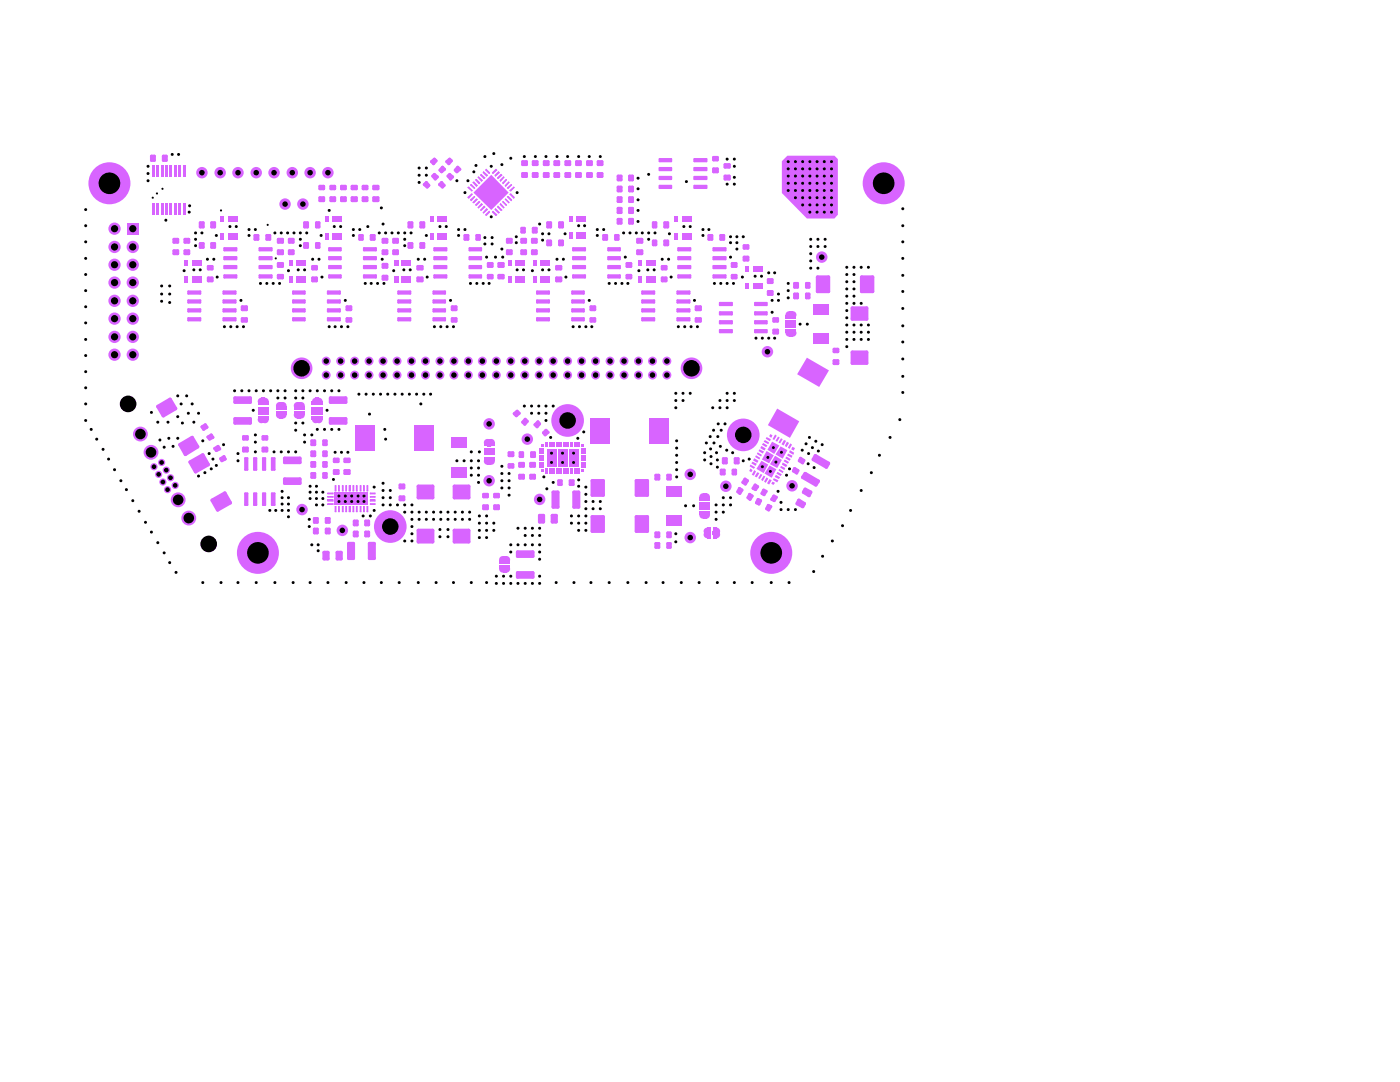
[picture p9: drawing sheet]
<svg xmlns="http://www.w3.org/2000/svg" width="279mm" height="216mm" viewBox="0 0 279 216" stroke-linecap="round" stroke-linejoin="round" font-family="sans-serif">
<path d="M156 32.2l1.1-1.1h9.4l.7 .6v11.2l-.7 .7h-5.5l-5-5.1z" fill="#d864ff"/>
<path d="M37.6 58.2h2.4v.4h-2.4zM37.6 59.9h2.4v.5h-2.4zM37.6 58.4h2.4M37.6 61.7h2.4v.4h-2.4zM37.6 63.5h2.4v.4h-2.4zM37.6 60.2h2.4M37.6 61.9h2.4M37.6 63.7h2.4" fill="none" stroke="#d864ff" stroke-width=".42"/>
<g fill="#d864ff">
<path d="M36.8 55.1h.8v1.3h-.8z"/>
<path d="M38.3 55.1h1.9v1.3h-1.9z"/>
<path d="M40 48.6h.6v.8h-.6z"/>
</g>
<path d="M40 48.6h.6v.8h-.6z" fill="none" stroke="#d864ff" stroke-width=".59"/>
<path d="M34.7 47.7h.8v.6h-.8z" fill="#d864ff"/>
<path d="M34.7 47.7h.8v.6h-.8z" fill="none" stroke="#d864ff" stroke-width=".59"/>
<path d="M34.7 50h.8v.6h-.8z" fill="#d864ff"/>
<path d="M34.7 50h.8v.6h-.8z" fill="none" stroke="#d864ff" stroke-width=".59"/>
<path d="M36.9 47.7h.8v.6h-.8z" fill="#d864ff"/>
<path d="M36.9 47.7h.8v.6h-.8z" fill="none" stroke="#d864ff" stroke-width=".59"/>
<path d="M36.9 50h.8v.6h-.8z" fill="#d864ff"/>
<path d="M36.9 50h.8v.6h-.8z" fill="none" stroke="#d864ff" stroke-width=".59"/>
<g fill="#d864ff">
<path d="M36.8 51.8h.8v1.2h-.8z"/>
<path d="M38.3 51.8h1.9v1.2h-1.9z"/>
<path d="M42.2 48.6h.6v.8h-.6z"/>
</g>
<path d="M42.2 48.6h.6v.8h-.6z" fill="none" stroke="#d864ff" stroke-width=".59"/>
<path d="M44.8 49.5h2.4v.5h-2.4zM44.8 49.7h2.4" fill="none" stroke="#d864ff" stroke-width=".42"/>
<path d="M40 44.4h.6v.9h-.6z" fill="#d864ff"/>
<path d="M40 44.4h.6v.9h-.6z" fill="none" stroke="#d864ff" stroke-width=".59"/>
<g fill="#d864ff">
<path d="M44 46.5h.8v1.2h-.8z"/>
<path d="M45.5 46.5h1.9v1.2h-1.9z"/>
</g>
<path d="M44.8 51.3h2.4v.4h-2.4zM44.8 53.1h2.4v.4h-2.4zM44.8 51.5h2.4M44.8 53.3h2.4" fill="none" stroke="#d864ff" stroke-width=".42"/>
<path d="M41.6 55.5h.7v.5h-.7z" fill="#d864ff"/>
<path d="M41.6 55.5h.7v.5h-.7z" fill="none" stroke="#d864ff" stroke-width=".59"/>
<path d="M41.6 53.2h.7v.5h-.7z" fill="#d864ff"/>
<path d="M41.6 53.2h.7v.5h-.7z" fill="none" stroke="#d864ff" stroke-width=".59"/>
<path d="M66.7 91.6h.8v.5h-.8z" fill="#d864ff"/>
<path d="M66.7 91.6h.8v.5h-.8z" fill="none" stroke="#d864ff" stroke-width=".59"/>
<path d="M64.6 92.3h.5v.7h-.5z" fill="#d864ff"/>
<path d="M64.6 92.3h.5v.7h-.5z" fill="none" stroke="#d864ff" stroke-width=".59"/>
<path d="M62.2 92.3h.6v.7h-.6z" fill="#d864ff"/>
<path d="M62.2 92.3h.6v.7h-.6z" fill="none" stroke="#d864ff" stroke-width=".59"/>
<path d="M56.8 95.6h3.1v.8h-3.1z" fill="#d864ff"/>
<path d="M56.8 95.6h3.1v.8h-3.1z" fill="none" stroke="#d864ff" stroke-width=".68"/>
<path d="M56.8 91.4h3.1v.9h-3.1z" fill="#d864ff"/>
<path d="M56.8 91.4h3.1v.9h-3.1z" fill="none" stroke="#d864ff" stroke-width=".68"/>
<path d="M66 79.4h3v.9h-3z" fill="#d864ff"/>
<path d="M66 79.4h3v.9h-3z" fill="none" stroke="#d864ff" stroke-width=".68"/>
<path d="M66 83.6h3v.8h-3z" fill="#d864ff"/>
<path d="M66 83.6h3v.8h-3z" fill="none" stroke="#d864ff" stroke-width=".68"/>
<path d="M42.3 99.8l2.6-1.4 1.1 1.9-2.6 1.5z" fill="#d864ff"/>
<path d="M42.3 99.8l2.6-1.4 1.1 1.9-2.6 1.5z" fill="none" stroke="#d864ff" stroke-width=".68"/>
<circle cx="37.7" cy="103.4" r="1.48" fill="#d864ff"/>
<path d="M48.9 98.5h.5v2.3h-.5zM49.1 98.5v2.3M50.7 98.5h.4v2.3h-.4zM50.9 98.5v2.3M52.5 98.5h.4v2.3h-.4zM52.7 98.5v2.3" fill="none" stroke="#d864ff" stroke-width=".42"/>
<g fill="#d864ff">
<path d="M62.7 105.6h.6v.7h-.6z"/>
<circle cx="51.5" cy="110.3" r="4.2"/>
<circle cx="60.3" cy="101.7" r="1.14"/>
<circle cx="41.7" cy="108.5" r="1.65"/>
</g>
<path d="M62.7 105.6h.6v.7h-.6z" fill="none" stroke="#d864ff" stroke-width=".59"/>
<path d="M65.1 103.5h.6v.7h-.6z" fill="#d864ff"/>
<path d="M65.1 103.5h.6v.7h-.6z" fill="none" stroke="#d864ff" stroke-width=".59"/>
<path d="M66.9 101.1h.2v1h-.2z" fill="#d864ff"/>
<path d="M66.9 101.1h.2v1h-.2z" fill="none" stroke="#d864ff" stroke-width=".2"/>
<path d="M67.6 101.1h.1v1h-.1z" fill="#d864ff"/>
<path d="M67.6 101.1h.1v1h-.1z" fill="none" stroke="#d864ff" stroke-width=".2"/>
<path d="M68.3 101.1h.2v1h-.2z" fill="#d864ff"/>
<path d="M68.3 101.1h.2v1h-.2z" fill="none" stroke="#d864ff" stroke-width=".2"/>
<path d="M44 91.5l.7-.4 .3 .5-.7 .3z" fill="#d864ff"/>
<path d="M44 91.5l.7-.4 .3 .5-.7 .3z" fill="none" stroke="#d864ff" stroke-width=".59"/>
<path d="M42.8 89.5l.7-.4 .4 .5-.7 .3z" fill="#d864ff"/>
<path d="M42.8 89.5l.7-.4 .4 .5-.7 .3z" fill="none" stroke="#d864ff" stroke-width=".59"/>
<path d="M41.5 87.2l.7-.4 .3 .5-.7 .3z" fill="#d864ff"/>
<path d="M41.5 87.2l.7-.4 .3 .5-.7 .3z" fill="none" stroke="#d864ff" stroke-width=".59"/>
<path d="M40.3 85.2l.7-.5 .3 .6-.7 .4z" fill="#d864ff"/>
<path d="M40.3 85.2l.7-.5 .3 .6-.7 .4z" fill="none" stroke="#d864ff" stroke-width=".59"/>
<path d="M62.4 55.5h.8v.5h-.8z" fill="#d864ff"/>
<path d="M62.4 55.5h.8v.5h-.8z" fill="none" stroke="#d864ff" stroke-width=".59"/>
<path d="M62.4 53.2h.8v.5h-.8z" fill="#d864ff"/>
<path d="M62.4 53.2h.8v.5h-.8z" fill="none" stroke="#d864ff" stroke-width=".59"/>
<path d="M57.7 47.7h.8v.6h-.8z" fill="#d864ff"/>
<path d="M57.7 47.7h.8v.6h-.8z" fill="none" stroke="#d864ff" stroke-width=".59"/>
<path d="M57.7 50h.8v.6h-.8z" fill="#d864ff"/>
<path d="M57.7 50h.8v.6h-.8z" fill="none" stroke="#d864ff" stroke-width=".59"/>
<g fill="#d864ff">
<path d="M57.7 51.8h.7v1.2h-.7z"/>
<path d="M57.7 55.1h.7v1.3h-.7z"/>
<path d="M59.2 55.1h1.8v1.3h-1.8z"/>
<path d="M59.2 51.8h1.8v1.2h-1.8z"/>
</g>
<path d="M44.6 58.4h2.4M44.6 58.2h2.4v.4h-2.4zM44.6 59.9h2.4v.5h-2.4zM44.8 54.9h2.4v.5h-2.4zM44.8 55.2h2.4M44.6 63.7h2.4M44.6 61.9h2.4M44.6 60.2h2.4M44.6 63.5h2.4v.4h-2.4zM44.6 61.7h2.4v.4h-2.4z" fill="none" stroke="#d864ff" stroke-width=".42"/>
<path d="M48.3 61.2h.9v.6h-.9z" fill="#d864ff"/>
<path d="M48.3 61.2h.9v.6h-.9z" fill="none" stroke="#d864ff" stroke-width=".59"/>
<path d="M51.8 54.9h2.4v.5h-2.4zM51.8 51.3h2.4v.4h-2.4zM51.8 53.1h2.4v.4h-2.4zM51.8 55.2h2.4M51.8 53.3h2.4M51.8 51.5h2.4" fill="none" stroke="#d864ff" stroke-width=".42"/>
<path d="M55.5 52.6h.9v.6h-.9z" fill="#d864ff"/>
<path d="M55.5 52.6h.9v.6h-.9z" fill="none" stroke="#d864ff" stroke-width=".59"/>
<path d="M55.5 54.9h.9v.6h-.9z" fill="#d864ff"/>
<path d="M55.5 54.9h.9v.6h-.9z" fill="none" stroke="#d864ff" stroke-width=".59"/>
<path d="M51.8 49.5h2.4v.5h-2.4zM51.8 49.7h2.4" fill="none" stroke="#d864ff" stroke-width=".42"/>
<path d="M55.5 47.7h.9v.6h-.9z" fill="#d864ff"/>
<path d="M55.5 47.7h.9v.6h-.9z" fill="none" stroke="#d864ff" stroke-width=".59"/>
<path d="M55.5 50h.9v.6h-.9z" fill="#d864ff"/>
<path d="M55.5 50h.9v.6h-.9z" fill="none" stroke="#d864ff" stroke-width=".59"/>
<path d="M53.3 47h.5v.7h-.5z" fill="#d864ff"/>
<path d="M53.3 47h.5v.7h-.5z" fill="none" stroke="#d864ff" stroke-width=".59"/>
<path d="M48.6 87.1h.8v.5h-.8z" fill="#d864ff"/>
<path d="M48.6 87.1h.8v.5h-.8z" fill="none" stroke="#d864ff" stroke-width=".59"/>
<path d="M37.9 92.2l2.6-1.4 1.1 1.9-2.6 1.4z" fill="#d864ff"/>
<path d="M37.9 92.2l2.6-1.4 1.1 1.9-2.6 1.4z" fill="none" stroke="#d864ff" stroke-width=".68"/>
<path d="M46.9 79.4h3.1v.9h-3.1z" fill="#d864ff"/>
<path d="M46.9 79.4h3.1v.9h-3.1z" fill="none" stroke="#d864ff" stroke-width=".68"/>
<path d="M46.9 83.6h3.1v.8h-3.1z" fill="#d864ff"/>
<path d="M46.9 83.6h3.1v.8h-3.1z" fill="none" stroke="#d864ff" stroke-width=".68"/>
<path d="M48.9 91.4h.5v2.3h-.5zM49.1 91.4v2.3" fill="none" stroke="#d864ff" stroke-width=".42"/>
<g fill="#d864ff">
<path d="M51.5 81.2h2.1v1.4h-2.1z"/>
<path d="M52.2 79.3h.7v1.5h-.7z"/>
<path d="M51.5 80.1h2.1v.8h-2.1z"/>
<path d="M55.8 80.3h.7v1.4h-.7z"/>
<path d="M55.1 80.9h2.1v.8h-2.1z"/>
<path d="M48.3 63.6h.9v.5h-.9z"/>
<circle cx="52.9" cy="80.1" r=".72"/>
<circle cx="52.2" cy="80.1" r=".72"/>
<circle cx="55.8" cy="80.9" r=".72"/>
<circle cx="56.5" cy="80.9" r=".72"/>
</g>
<path d="M48.3 63.6h.9v.5h-.9z" fill="none" stroke="#d864ff" stroke-width=".59"/>
<path d="M48.6 89.4h.8v.6h-.8z" fill="#d864ff"/>
<path d="M48.6 89.4h.8v.6h-.8z" fill="none" stroke="#d864ff" stroke-width=".59"/>
<g fill="#d864ff">
<path d="M52.2 83.1h.7v1.3h-.7z"/>
<path d="M51.5 83h2.1v.7h-2.1z"/>
<path d="M55.8 82.1h.7v1.5h-.7z"/>
<path d="M55.1 82.1h2.1v.7h-2.1z"/>
<path d="M52.5 89.4h.8v.6h-.8z"/>
<circle cx="52.9" cy="83.7" r=".72"/>
<circle cx="52.2" cy="83.7" r=".72"/>
<circle cx="55.8" cy="82.8" r=".72"/>
<circle cx="56.5" cy="82.8" r=".72"/>
</g>
<path d="M52.5 89.4h.8v.6h-.8z" fill="none" stroke="#d864ff" stroke-width=".59"/>
<path d="M52.5 87.1h.8v.5h-.8z" fill="#d864ff"/>
<path d="M52.5 87.1h.8v.5h-.8z" fill="none" stroke="#d864ff" stroke-width=".59"/>
<path d="M35.9 88.7l2.5-1.4 1.1 1.9-2.5 1.5z" fill="#d864ff"/>
<path d="M35.9 88.7l2.5-1.4 1.1 1.9-2.5 1.5z" fill="none" stroke="#d864ff" stroke-width=".68"/>
<path d="M31.5 81.1l2.4-1.4 1.1 1.8-2.4 1.5z" fill="#d864ff"/>
<path d="M31.5 81.1l2.4-1.4 1.1 1.8-2.4 1.5z" fill="none" stroke="#d864ff" stroke-width=".68"/>
<g fill="#d864ff">
<path d="M54.3 98.5h.5v2.3h-.5z"/>
<circle cx="32.3" cy="92.3" r=".72"/>
<circle cx="30.1" cy="90.3" r="1.48"/>
<circle cx="28" cy="86.6" r="1.48"/>
<circle cx="35" cy="96.9" r=".72"/>
<circle cx="34" cy="95.3" r=".72"/>
<circle cx="33.2" cy="93.8" r=".72"/>
<circle cx="33.4" cy="97.7" r=".72"/>
<circle cx="32.5" cy="96.2" r=".72"/>
<circle cx="31.7" cy="94.7" r=".72"/>
<circle cx="30.7" cy="93.1" r=".72"/>
<circle cx="35.6" cy="99.7" r="1.48"/>
</g>
<path d="M54.3 98.5h.5v2.3h-.5z" fill="none" stroke="#d864ff" stroke-width=".42"/>
<path d="M54.3 91.4h.5v2.3h-.5z" fill="#d864ff"/>
<path d="M50.7 91.4h.4v2.3h-.4zM50.9 91.4v2.3M52.5 91.4h.4v2.3h-.4zM52.7 91.4v2.3M54.3 91.4h.5v2.3h-.5z" fill="none" stroke="#d864ff" stroke-width=".42"/>
<g fill="#d864ff">
<path d="M69.6 108.5h.9v2.9h-.9z"/>
<circle cx="25.6" cy="80.6" r="1.65"/>
<circle cx="26.5" cy="63.6" r="1.23"/>
<circle cx="22.9" cy="63.6" r="1.23"/>
<circle cx="26.5" cy="67.2" r="1.23"/>
<circle cx="22.9" cy="67.2" r="1.23"/>
<circle cx="26.5" cy="70.8" r="1.23"/>
<circle cx="22.9" cy="70.8" r="1.23"/>
</g>
<path d="M69.6 108.5h.9v2.9h-.9z" fill="none" stroke="#d864ff" stroke-width=".68"/>
<path d="M73.7 108.5h1v2.9h-1z" fill="#d864ff"/>
<path d="M73.7 108.5h1v2.9h-1z" fill="none" stroke="#d864ff" stroke-width=".68"/>
<path d="M67.3 110.2h.8v1.3h-.8z" fill="#d864ff"/>
<path d="M67.3 110.2h.8v1.3h-.8z" fill="none" stroke="#d864ff" stroke-width=".68"/>
<path d="M70.7 104h.6v.7h-.6z" fill="#d864ff"/>
<path d="M70.7 104h.6v.7h-.6z" fill="none" stroke="#d864ff" stroke-width=".59"/>
<path d="M73 104h.6v.7h-.6z" fill="#d864ff"/>
<path d="M73 104h.6v.7h-.6z" fill="none" stroke="#d864ff" stroke-width=".59"/>
<path d="M64.7 110.2h.7v1.3h-.7z" fill="#d864ff"/>
<path d="M64.7 110.2h.7v1.3h-.7z" fill="none" stroke="#d864ff" stroke-width=".68"/>
<path d="M62.7 103.5h.6v.7h-.6z" fill="#d864ff"/>
<path d="M62.7 103.5h.6v.7h-.6z" fill="none" stroke="#d864ff" stroke-width=".59"/>
<g fill="#d864ff">
<path d="M65.1 105.6h.6v.7h-.6z"/>
<circle cx="68.3" cy="105.8" r="1.14"/>
</g>
<path d="M65.1 105.6h.6v.7h-.6z" fill="none" stroke="#d864ff" stroke-width=".59"/>
<path d="M69 101.1h.2v1h-.2z" fill="#d864ff"/>
<path d="M69 101.1h.2v1h-.2z" fill="none" stroke="#d864ff" stroke-width=".2"/>
<path d="M69.7 101.1h.2v1h-.2z" fill="#d864ff"/>
<path d="M69.7 101.1h.2v1h-.2z" fill="none" stroke="#d864ff" stroke-width=".2"/>
<path d="M70.4 101.1h.2v1h-.2z" fill="#d864ff"/>
<path d="M70.4 101.1h.2v1h-.2z" fill="none" stroke="#d864ff" stroke-width=".2"/>
<path d="M71.1 101.1h.2v1h-.2z" fill="#d864ff"/>
<path d="M71.1 101.1h.2v1h-.2z" fill="none" stroke="#d864ff" stroke-width=".2"/>
<path d="M71.9 101.1h.1v1h-.1z" fill="#d864ff"/>
<path d="M71.9 101.1h.1v1h-.1z" fill="none" stroke="#d864ff" stroke-width=".2"/>
<g fill="#d864ff">
<path d="M66.8 98.3h6.7v2.5h-6.7z"/>
<path d="M72.6 101.1h.1v1h-.1z"/>
</g>
<path d="M72.6 101.1h.1v1h-.1z" fill="none" stroke="#d864ff" stroke-width=".2"/>
<path d="M73.2 101.1h.2v1h-.2z" fill="#d864ff"/>
<path d="M73.2 101.1h.2v1h-.2z" fill="none" stroke="#d864ff" stroke-width=".2"/>
<path d="M73.9 100.5h.9v.2h-.9z" fill="#d864ff"/>
<path d="M73.9 100.5h.9v.2h-.9z" fill="none" stroke="#d864ff" stroke-width=".2"/>
<path d="M73.9 99.7h.9v.3h-.9z" fill="#d864ff"/>
<path d="M73.9 99.7h.9v.3h-.9z" fill="none" stroke="#d864ff" stroke-width=".2"/>
<path d="M73.9 99.1h.9v.1h-.9z" fill="#d864ff"/>
<path d="M73.9 99.1h.9v.1h-.9z" fill="none" stroke="#d864ff" stroke-width=".2"/>
<path d="M73.9 98.4h.9v.1h-.9z" fill="#d864ff"/>
<path d="M73.9 98.4h.9v.1h-.9z" fill="none" stroke="#d864ff" stroke-width=".2"/>
<path d="M73.2 96.9h.2v1.1h-.2z" fill="#d864ff"/>
<path d="M73.2 96.9h.2v1.1h-.2z" fill="none" stroke="#d864ff" stroke-width=".2"/>
<path d="M72.6 96.9h.1v1.1h-.1z" fill="#d864ff"/>
<path d="M72.6 96.9h.1v1.1h-.1z" fill="none" stroke="#d864ff" stroke-width=".2"/>
<path d="M71.9 96.9h.1v1.1h-.1z" fill="#d864ff"/>
<path d="M71.9 96.9h.1v1.1h-.1z" fill="none" stroke="#d864ff" stroke-width=".2"/>
<path d="M71.1 96.9h.2v1.1h-.2z" fill="#d864ff"/>
<path d="M71.1 96.9h.2v1.1h-.2z" fill="none" stroke="#d864ff" stroke-width=".2"/>
<path d="M70.4 96.9h.2v1.1h-.2z" fill="#d864ff"/>
<path d="M70.4 96.9h.2v1.1h-.2z" fill="none" stroke="#d864ff" stroke-width=".2"/>
<path d="M69.7 96.9h.2v1.1h-.2z" fill="#d864ff"/>
<path d="M69.7 96.9h.2v1.1h-.2z" fill="none" stroke="#d864ff" stroke-width=".2"/>
<path d="M69 96.9h.2v1.1h-.2z" fill="#d864ff"/>
<path d="M69 96.9h.2v1.1h-.2z" fill="none" stroke="#d864ff" stroke-width=".2"/>
<path d="M68.3 96.9h.2v1.1h-.2z" fill="#d864ff"/>
<path d="M68.3 96.9h.2v1.1h-.2z" fill="none" stroke="#d864ff" stroke-width=".2"/>
<path d="M67.6 96.9h.1v1.1h-.1z" fill="#d864ff"/>
<path d="M67.6 96.9h.1v1.1h-.1z" fill="none" stroke="#d864ff" stroke-width=".2"/>
<path d="M66.9 96.9h.2v1.1h-.2z" fill="#d864ff"/>
<path d="M66.9 96.9h.2v1.1h-.2z" fill="none" stroke="#d864ff" stroke-width=".2"/>
<path d="M65.4 98.4h1.1v.1h-1.1z" fill="#d864ff"/>
<path d="M65.4 98.4h1.1v.1h-1.1z" fill="none" stroke="#d864ff" stroke-width=".2"/>
<path d="M65.4 99.1h1.1v.1h-1.1z" fill="#d864ff"/>
<path d="M65.4 99.1h1.1v.1h-1.1z" fill="none" stroke="#d864ff" stroke-width=".2"/>
<path d="M65.4 99.7h1.1v.3h-1.1z" fill="#d864ff"/>
<path d="M65.4 99.7h1.1v.3h-1.1z" fill="none" stroke="#d864ff" stroke-width=".2"/>
<path d="M65.4 100.5h1.1v.2h-1.1z" fill="#d864ff"/>
<path d="M65.4 100.5h1.1v.2h-1.1z" fill="none" stroke="#d864ff" stroke-width=".2"/>
<path d="M32.6 31.2h.6v.8h-.6z" fill="#d864ff"/>
<path d="M32.6 31.2h.6v.8h-.6z" fill="none" stroke="#d864ff" stroke-width=".59"/>
<g fill="#d864ff">
<path d="M34.8 32.9h.5v2.3h-.5z"/>
<path d="M33.9 32.9h.5v2.3h-.5z"/>
<path d="M32.9 32.9h.5v2.3h-.5z"/>
<path d="M32.1 32.9h.5v2.3h-.5z"/>
<path d="M30.2 31.2h.6v.8h-.6z"/>
</g>
<path d="M30.2 31.2h.6v.8h-.6z" fill="none" stroke="#d864ff" stroke-width=".59"/>
<g fill="#d864ff">
<path d="M31.2 40.5h.5v2.3h-.5z"/>
<path d="M31.2 32.9h.5v2.3h-.5z"/>
<path d="M30.3 32.9h.5v2.3h-.5z"/>
<path d="M32.1 40.5h.5v2.3h-.5z"/>
<path d="M32.9 40.5h.5v2.3h-.5z"/>
<path d="M33.9 40.5h.5v2.3h-.5z"/>
<path d="M34.8 40.5h.5v2.3h-.5z"/>
<path d="M35.6 40.5h.5v2.3h-.5z"/>
<path d="M36.6 40.5h.5v2.3h-.5z"/>
<path d="M36.6 32.9h.5v2.3h-.5z"/>
<path d="M35.6 32.9h.5v2.3h-.5z"/>
<path d="M42.2 44.4h.6v.9h-.6z"/>
<circle cx="21.8" cy="36.6" r="4.2"/>
<circle cx="40.3" cy="34.5" r="1.14"/>
<circle cx="43.9" cy="34.5" r="1.14"/>
<circle cx="47.5" cy="34.5" r="1.14"/>
</g>
<path d="M42.2 44.4h.6v.9h-.6z" fill="none" stroke="#d864ff" stroke-width=".59"/>
<g fill="#d864ff">
<path d="M44 43.2h.8v1.2h-.8z"/>
<path d="M45.5 43.2h1.9v1.2h-1.9z"/>
<path d="M30.3 40.5h.5v2.3h-.5z"/>
<path d="M25.3 44.4h2.4v2.4h-2.4z"/>
<path d="M103.3 110.1h3v.9h-3z"/>
<circle cx="22.9" cy="45.6" r="1.23"/>
<circle cx="26.5" cy="49.3" r="1.23"/>
<circle cx="22.9" cy="49.3" r="1.23"/>
<circle cx="26.5" cy="52.8" r="1.23"/>
<circle cx="22.9" cy="52.8" r="1.23"/>
<circle cx="26.5" cy="56.4" r="1.23"/>
<circle cx="22.9" cy="56.4" r="1.23"/>
<circle cx="26.5" cy="60" r="1.23"/>
<circle cx="22.9" cy="60" r="1.23"/>
</g>
<path d="M103.3 110.1h3v.9h-3z" fill="none" stroke="#d864ff" stroke-width=".68"/>
<path d="M103.3 114.3h3v.8h-3z" fill="#d864ff"/>
<path d="M103.3 114.3h3v.8h-3z" fill="none" stroke="#d864ff" stroke-width=".68"/>
<g fill="#d864ff">
<path d="M100.3 111h.8v1.4h-.8z"/>
<path d="M99.6 111.7h2.2v.7h-2.2z"/>
<path d="M100.3 112.9h.8v1.4h-.8z"/>
<path d="M99.6 112.9h2.2v.6h-2.2z"/>
<path d="M96.5 98.6h.8v.5h-.8z"/>
<circle cx="100.3" cy="111.7" r=".72"/>
<circle cx="101.1" cy="111.7" r=".72"/>
<circle cx="100.3" cy="113.5" r=".72"/>
<circle cx="101.1" cy="113.5" r=".72"/>
</g>
<path d="M96.5 98.6h.8v.5h-.8z" fill="none" stroke="#d864ff" stroke-width=".59"/>
<path d="M96.5 100.9h.8v.6h-.8z" fill="#d864ff"/>
<path d="M96.5 100.9h.8v.6h-.8z" fill="none" stroke="#d864ff" stroke-width=".59"/>
<g fill="#d864ff">
<path d="M90 87.2h3.1v2.1h-3.1z"/>
<path d="M90 93.1h3.1v2.1h-3.1z"/>
<path d="M90.7 97h2.9v2.3h-2.9z"/>
<circle cx="97.6" cy="95.9" r="1.14"/>
</g>
<path d="M90.7 97h2.9v2.3h-2.9z" fill="none" stroke="#d864ff" stroke-width=".68"/>
<path d="M90.7 105.8h2.9v2.3h-2.9z" fill="#d864ff"/>
<path d="M90.7 105.8h2.9v2.3h-2.9z" fill="none" stroke="#d864ff" stroke-width=".68"/>
<g fill="#d864ff">
<path d="M108.9 93.6h.4v1h-.4z"/>
<path d="M109.6 93.6h.4v1h-.4z"/>
<path d="M110.3 93.6h.4v1h-.4z"/>
<path d="M111 93.6h.4v1h-.4z"/>
<path d="M111.7 93.6h.4v1h-.4z"/>
<path d="M111.3 91.5h1.9v1.6h-1.9z"/>
<path d="M107.7 93h.9v.4h-.9z"/>
<path d="M108 93.6h.5v.6h-.5z"/>
<path d="M105.9 94.8h.8v.6h-.8z"/>
</g>
<path d="M105.9 94.8h.8v.6h-.8z" fill="none" stroke="#d864ff" stroke-width=".59"/>
<path d="M105.9 92.5h.8v.5h-.8z" fill="#d864ff"/>
<path d="M105.9 92.5h.8v.5h-.8z" fill="none" stroke="#d864ff" stroke-width=".59"/>
<path d="M107.7 102.9h.8v1.2h-.8z" fill="#d864ff"/>
<path d="M107.7 102.9h.8v1.2h-.8z" fill="none" stroke="#d864ff" stroke-width=".68"/>
<path d="M110.2 102.9h.8v1.2h-.8z" fill="#d864ff"/>
<path d="M110.2 102.9h.8v1.2h-.8z" fill="none" stroke="#d864ff" stroke-width=".68"/>
<g fill="#d864ff">
<path d="M111.5 95.9h.5v.8h-.5z"/>
<circle cx="107.7" cy="99.6" r="1.14"/>
</g>
<path d="M111.5 95.9h.5v.8h-.5z" fill="none" stroke="#d864ff" stroke-width=".59"/>
<path d="M110.4 98.2h.9v3h-.9z" fill="#d864ff"/>
<path d="M110.4 98.2h.9v3h-.9z" fill="none" stroke="#d864ff" stroke-width=".68"/>
<path d="M133.3 94.8h.5v.8h-.5z" fill="#d864ff"/>
<path d="M133.3 94.8h.5v.8h-.5z" fill="none" stroke="#d864ff" stroke-width=".59"/>
<g fill="#d864ff">
<path d="M132.9 96.9h3.2v2.2h-3.2z"/>
<path d="M140.3 98.4h.7v1.4h-.7z"/>
<path d="M139.5 99.1h2.1v.8h-2.1z"/>
<path d="M139.5 100.2h2.1v1.5h-2.1z"/>
<path d="M140.3 102.1h.7v1.4h-.7z"/>
<path d="M139.5 102h2.1v.8h-2.1z"/>
<path d="M146.7 91.5h.6v.9h-.6z"/>
<circle cx="144.9" cy="97" r="1.14"/>
<circle cx="137.7" cy="94.7" r="1.14"/>
<circle cx="140.3" cy="99.1" r=".72"/>
<circle cx="141" cy="99.1" r=".72"/>
<circle cx="140.3" cy="102.8" r=".72"/>
<circle cx="141" cy="102.8" r=".72"/>
</g>
<path d="M146.7 91.5h.6v.9h-.6z" fill="none" stroke="#d864ff" stroke-width=".59"/>
<path d="M144.4 91.5h.5v.9h-.5z" fill="#d864ff"/>
<path d="M144.4 91.5h.5v.9h-.5z" fill="none" stroke="#d864ff" stroke-width=".59"/>
<path d="M146.3 93.8h.5v.8h-.5z" fill="#d864ff"/>
<path d="M146.3 93.8h.5v.8h-.5z" fill="none" stroke="#d864ff" stroke-width=".59"/>
<path d="M143.9 93.8h.6v.8h-.6z" fill="#d864ff"/>
<path d="M143.9 93.8h.6v.8h-.6z" fill="none" stroke="#d864ff" stroke-width=".59"/>
<path d="M152.4 97.8l.5 .2-.4 .7-.4-.2z" fill="#d864ff"/>
<path d="M152.4 97.8l.5 .2-.4 .7-.4-.2z" fill="none" stroke="#d864ff" stroke-width=".59"/>
<path d="M148.7 95.6l.5 .3-.4 .7-.6-.3z" fill="#d864ff"/>
<path d="M148.7 95.6l.5 .3-.4 .7-.6-.3z" fill="none" stroke="#d864ff" stroke-width=".59"/>
<path d="M150.7 96.8l.5 .3-.4 .6-.5-.3z" fill="#d864ff"/>
<path d="M150.7 96.8l.5 .3-.4 .6-.5-.3z" fill="none" stroke="#d864ff" stroke-width=".59"/>
<path d="M149.6 98.6l.5 .4-.4 .6-.4-.3z" fill="#d864ff"/>
<path d="M149.6 98.6l.5 .4-.4 .6-.4-.3z" fill="none" stroke="#d864ff" stroke-width=".59"/>
<path d="M147.6 97.4l.5 .4-.4 .7-.5-.4z" fill="#d864ff"/>
<path d="M147.6 97.4l.5 .4-.4 .7-.5-.4z" fill="none" stroke="#d864ff" stroke-width=".59"/>
<g fill="#d864ff">
<path d="M153.3 100.8l.5 .3-.4 .7-.4-.3z"/>
<circle cx="153.9" cy="110.3" r="4.2"/>
</g>
<path d="M153.3 100.8l.5 .3-.4 .7-.4-.3z" fill="none" stroke="#d864ff" stroke-width=".59"/>
<path d="M151.3 99.6l.5 .3-.3 .7-.5-.3z" fill="#d864ff"/>
<path d="M151.3 99.6l.5 .3-.3 .7-.5-.3z" fill="none" stroke="#d864ff" stroke-width=".59"/>
<g fill="#d864ff">
<path d="M154.4 95.4l1 .4-.3 .5-.8-.5z"/>
<path d="M154.9 94.7l.8 .5-.3 .4-.8-.4z"/>
<path d="M155.2 94.1l.8 .6-.2 .3-.9-.5z"/>
<path d="M155.5 93.6l.9 .5-.2 .3-.8-.5z"/>
<path d="M152.3 88.4l.9 .5-.3 .3-.8-.5z"/>
<path d="M152 89l.8 .5-.2 .4-.9-.5z"/>
<path d="M151.6 89.7l.9 .4-.3 .4-.8-.5z"/>
<path d="M153.8 86.6l.4 .3-.3 .5-.4-.4z"/>
<path d="M151.2 90.3l.9 .5-.2 .3-.9-.5z"/>
<path d="M150.9 90.8l.8 .6-.1 .3-.9-.5z"/>
<path d="M150.5 91.4l.9 .5-.3 .5-.8-.5z"/>
<path d="M150.2 92.1l.8 .4-.2 .5-.9-.5z"/>
<path d="M149.8 92.7l.9 .5-.3 .4-.8-.6z"/>
<path d="M152 91.9l1.3 .8-.9 1.7-1.4-.8z"/>
<path d="M153 90l1.4 .8-.9 1.7-1.4-.8z"/>
<path d="M149.8 93.5l.4 .3-.3 .4-.4-.2z"/>
<path d="M150.5 93.8l.4 .3-.5 .8-.4-.2z"/>
<path d="M151.1 94.2l.5 .2-.6 .8-.4-.1z"/>
<path d="M151.8 94.6l.3 .1-.5 .9-.3-.2z"/>
<path d="M152.4 94.9l.3 .2-.5 .9-.3-.2z"/>
<path d="M103.8 90.3h.5v.8h-.5z"/>
<circle cx="148.3" cy="86.8" r="3.3"/>
</g>
<path d="M103.8 90.3h.5v.8h-.5z" fill="none" stroke="#d864ff" stroke-width=".59"/>
<path d="M106.1 90.3h.6v.8h-.6z" fill="#d864ff"/>
<path d="M106.1 90.3h.6v.8h-.6z" fill="none" stroke="#d864ff" stroke-width=".59"/>
<path d="M104.8 83.6l.4 .5-.5 .6-.4-.5z" fill="#d864ff"/>
<path d="M104.8 83.6l.4 .5-.5 .6-.4-.5z" fill="none" stroke="#d864ff" stroke-width=".59"/>
<path d="M102.6 82.5l.6-.5 .4 .5-.6 .5z" fill="#d864ff"/>
<path d="M102.6 82.5l.6-.5 .4 .5-.6 .5z" fill="none" stroke="#d864ff" stroke-width=".59"/>
<path d="M106.8 84.7l.6-.5 .3 .4-.5 .6z" fill="#d864ff"/>
<path d="M106.8 84.7l.6-.5 .3 .4-.5 .6z" fill="none" stroke="#d864ff" stroke-width=".59"/>
<g fill="#d864ff">
<path d="M112.4 93.6h.5v1h-.5z"/>
<path d="M113.1 93.6h.4v1h-.4z"/>
<path d="M113.9 93.6h.4v1h-.4z"/>
<path d="M114.6 93.6h.4v1h-.4z"/>
<path d="M115.2 93.6h.5v1h-.5z"/>
<path d="M113.5 91.5h1.9v1.6h-1.9z"/>
<path d="M113.5 89.7h1.9v1.6h-1.9z"/>
<path d="M113.1 88.2h.4v1h-.4z"/>
<path d="M112.4 88.2h.5v1h-.5z"/>
<path d="M111.7 88.2h.4v1h-.4z"/>
<path d="M111 88.2h.4v1h-.4z"/>
<path d="M110.3 88.2h.4v1h-.4z"/>
<path d="M111.3 89.7h1.9v1.6h-1.9z"/>
<path d="M109.6 88.2h.4v1h-.4z"/>
<path d="M108.9 88.2h.4v1h-.4z"/>
<path d="M107.7 89.4h.9v.4h-.9z"/>
<path d="M107.7 90.1h.9v.4h-.9z"/>
<path d="M108 88.6h.5v.5h-.5z"/>
<path d="M108.5 86.4l.5-.6 .4 .5-.6 .5z"/>
<circle cx="113.3" cy="83.9" r="3.3"/>
</g>
<path d="M109 85.8l.4 .5-.6 .5-.3-.4z" fill="none" stroke="#d864ff" stroke-width=".59"/>
<g fill="#d864ff">
<path d="M107.7 90.8h.9v.5h-.9z"/>
<path d="M107.7 91.5h.9v.4h-.9z"/>
<path d="M107.7 92.2h.9v.4h-.9z"/>
<path d="M109.1 91.5h2v1.6h-2z"/>
<path d="M109.1 89.7h2v1.6h-2z"/>
<path d="M115.9 93h.9v.4h-.9z"/>
<path d="M115.9 92.2h.9v.4h-.9z"/>
<path d="M115.9 91.5h.9v.4h-.9z"/>
<path d="M115.9 90.8h.9v.5h-.9z"/>
<path d="M115.9 90.1h.9v.4h-.9z"/>
<path d="M115.9 89.4h.9v.4h-.9z"/>
<path d="M115.2 88.2h.5v1h-.5z"/>
<path d="M114.6 88.2h.4v1h-.4z"/>
<path d="M113.9 88.2h.4v1h-.4z"/>
<path d="M116 88.6h.5v.5h-.5z"/>
<path d="M117.9 83.5h3.8v5.1h-3.8z"/>
<path d="M129.6 83.5h3.9v5.1h-3.9z"/>
<path d="M130.9 94.8h.6v.8h-.6z"/>
</g>
<path d="M130.9 94.8h.6v.8h-.6z" fill="none" stroke="#d864ff" stroke-width=".59"/>
<path d="M130.9 106.3h.6v.8h-.6z" fill="#d864ff"/>
<path d="M130.9 106.3h.6v.8h-.6z" fill="none" stroke="#d864ff" stroke-width=".59"/>
<g fill="#d864ff">
<path d="M132.9 102.9h3.2v2.1h-3.2z"/>
<path d="M127 95.9h2.2v2.9h-2.2z"/>
</g>
<path d="M127 95.9h2.2v2.9h-2.2z" fill="none" stroke="#d864ff" stroke-width=".68"/>
<path d="M127 103.1h2.2v2.9h-2.2z" fill="#d864ff"/>
<path d="M127 103.1h2.2v2.9h-2.2z" fill="none" stroke="#d864ff" stroke-width=".68"/>
<g fill="#d864ff">
<path d="M116 93.6h.5v.6h-.5z"/>
<path d="M118.2 95.9h2.2v2.9h-2.2z"/>
</g>
<path d="M118.2 95.9h2.2v2.9h-2.2z" fill="none" stroke="#d864ff" stroke-width=".68"/>
<path d="M113.8 95.9h.6v.8h-.6z" fill="#d864ff"/>
<path d="M113.8 95.9h.6v.8h-.6z" fill="none" stroke="#d864ff" stroke-width=".59"/>
<path d="M114.6 98.2h.9v3h-.9z" fill="#d864ff"/>
<path d="M114.6 98.2h.9v3h-.9z" fill="none" stroke="#d864ff" stroke-width=".68"/>
<path d="M118.2 103.1h2.2v2.9h-2.2z" fill="#d864ff"/>
<path d="M118.2 103.1h2.2v2.9h-2.2z" fill="none" stroke="#d864ff" stroke-width=".68"/>
<g fill="#d864ff">
<path d="M133.3 106.3h.5v.8h-.5z"/>
<circle cx="137.7" cy="107.3" r="1.14"/>
</g>
<path d="M133.3 106.3h.5v.8h-.5z" fill="none" stroke="#d864ff" stroke-width=".59"/>
<g fill="#d864ff">
<path d="M140.5 106h1.3v.7h-1.3z"/>
<path d="M141.1 105.2h.7v2.2h-.7z"/>
<path d="M142.2 106h1.5v.7h-1.5z"/>
<path d="M142.2 105.2h.8v2.2h-.8z"/>
<path d="M130.9 108.5h.6v.7h-.6z"/>
<circle cx="141.1" cy="106.7" r=".72"/>
<circle cx="141.1" cy="106" r=".72"/>
<circle cx="143" cy="106.7" r=".72"/>
<circle cx="143" cy="106" r=".72"/>
</g>
<path d="M130.9 108.5h.6v.7h-.6z" fill="none" stroke="#d864ff" stroke-width=".59"/>
<path d="M133.3 108.5h.5v.7h-.5z" fill="#d864ff"/>
<path d="M133.3 108.5h.5v.7h-.5z" fill="none" stroke="#d864ff" stroke-width=".59"/>
<path d="M154.4 99l.5 .2-.4 .7-.5-.3z" fill="#d864ff"/>
<path d="M154.4 99l.5 .2-.4 .7-.5-.3z" fill="none" stroke="#d864ff" stroke-width=".59"/>
<path d="M159.4 99.8l1.1 .7-.3 .6-1.1-.6z" fill="#d864ff"/>
<path d="M159.4 99.8l1.1 .7-.3 .6-1.1-.6z" fill="none" stroke="#d864ff" stroke-width=".68"/>
<path d="M160.7 97.6l1.1 .6-.3 .7-1.1-.7z" fill="#d864ff"/>
<path d="M160.7 97.6l1.1 .6-.3 .7-1.1-.7z" fill="none" stroke="#d864ff" stroke-width=".68"/>
<g fill="#d864ff">
<path d="M153 95.2l.3 .3-.5 .8-.3-.2z"/>
<path d="M153.6 95.6l.4 .2-.5 .9-.4-.3z"/>
<path d="M153.6 92.9l1.3 .7-.9 1.7-1.4-.8z"/>
<path d="M154.2 96.1l.5 .2-.4 .5-.4-.3z"/>
<path d="M158.6 93.5l.7 .4-.3 .5-.7-.4z"/>
<circle cx="158.1" cy="96.9" r="1.14"/>
</g>
<path d="M158.6 93.5l.7 .4-.3 .5-.7-.4z" fill="none" stroke="#d864ff" stroke-width=".59"/>
<path d="M159.8 91.4l.6 .5-.2 .5-.7-.5z" fill="#d864ff"/>
<path d="M159.8 91.4l.6 .5-.2 .5-.7-.5z" fill="none" stroke="#d864ff" stroke-width=".59"/>
<path d="M160.7 94.5l2.6 1.5-.5 .8-2.6-1.6z" fill="#d864ff"/>
<path d="M160.7 94.5l2.6 1.5-.5 .8-2.6-1.6z" fill="none" stroke="#d864ff" stroke-width=".68"/>
<path d="M162.7 90.9l2.7 1.6-.5 .7-2.6-1.5z" fill="#d864ff"/>
<path d="M162.7 90.9l2.7 1.6-.5 .7-2.6-1.5z" fill="none" stroke="#d864ff" stroke-width=".68"/>
<g fill="#d864ff">
<path d="M155.9 93l.8 .4-.2 .4-.8-.5z"/>
<path d="M156.2 92.3l.9 .5-.2 .4-.9-.5z"/>
<path d="M156.6 91.7l.9 .5-.3 .3-.8-.5z"/>
<path d="M157 91.1l.8 .5-.2 .3-.9-.5z"/>
<path d="M157.3 90.5l.9 .4-.2 .5-.9-.6z"/>
<path d="M154.7 90.9l1.3 .9-.9 1.6-1.4-.8z"/>
<path d="M155.8 89.1l1.3 .7-.9 1.7-1.4-.8z"/>
<path d="M157.6 89.8l.9 .5-.2 .5-.8-.5z"/>
<path d="M157.7 88.5l.4 .2-.5 .9-.4-.3z"/>
<path d="M157.1 88.1l.4 .3-.5 .8-.4-.2z"/>
<path d="M156.5 87.8l.4 .2-.5 .9-.4-.3z"/>
<path d="M158.2 89.2l.5 .2-.3 .5-.5-.2z"/>
<path d="M155.9 87.5l.3 .1-.5 .9-.3-.2z"/>
<path d="M155.3 87.1l.3 .2-.5 .8-.3-.1z"/>
<path d="M154.7 86.7l.3 .2-.5 .9-.3-.2z"/>
<path d="M153 87.2l.8 .4-.1 .5-.9-.6z"/>
<path d="M152.7 87.8l.8 .5-.2 .3-.9-.5z"/>
<path d="M154.1 88.1l1.4 .8-1 1.7-1.3-.9z"/>
<path d="M155.1 81.5l4.4 2.6-1.9 3.3-4.4-2.6z"/>
<path d="M99.6 52.6h.8v.6h-.8z"/>
</g>
<path d="M99.6 52.6h.8v.6h-.8z" fill="none" stroke="#d864ff" stroke-width=".59"/>
<path d="M101.3 47.7h.7v.6h-.7z" fill="#d864ff"/>
<path d="M101.3 47.7h.7v.6h-.7z" fill="none" stroke="#d864ff" stroke-width=".59"/>
<path d="M101.3 50h.7v.6h-.7z" fill="#d864ff"/>
<path d="M101.3 50h.7v.6h-.7z" fill="none" stroke="#d864ff" stroke-width=".59"/>
<path d="M104.1 50h.8v.6h-.8z" fill="#d864ff"/>
<path d="M104.1 50h.8v.6h-.8z" fill="none" stroke="#d864ff" stroke-width=".59"/>
<g fill="#d864ff">
<path d="M101.3 51.8h.8v1.2h-.8z"/>
<path d="M102.8 55.1h1.9v1.3h-1.9z"/>
<path d="M102.8 51.8h1.9v1.2h-1.9z"/>
<path d="M104.3 34.6h.8v.6h-.8z"/>
</g>
<path d="M104.3 34.6h.8v.6h-.8z" fill="none" stroke="#d864ff" stroke-width=".59"/>
<path d="M101.8 38l.7-.7 .1 .1-.7 .7z" fill="#d864ff"/>
<path d="M101.8 38l.7-.7 .1 .1-.7 .7z" fill="none" stroke="#d864ff" stroke-width=".2"/>
<path d="M101.3 37.5l.7-.7 .1 .1-.7 .7z" fill="#d864ff"/>
<path d="M101.3 37.5l.7-.7 .1 .1-.7 .7z" fill="none" stroke="#d864ff" stroke-width=".2"/>
<path d="M100.8 37l.7-.7 .1 .1-.7 .8z" fill="#d864ff"/>
<path d="M101.5 36.3l.1 .1-.7 .8-.1-.2z" fill="none" stroke="#d864ff" stroke-width=".2"/>
<path d="M100.3 36.5l.7-.7 .1 .1-.7 .8z" fill="#d864ff"/>
<path d="M101 35.8l.1 .1-.7 .8-.1-.2z" fill="none" stroke="#d864ff" stroke-width=".2"/>
<path d="M100.5 35.3l.1 .1-.7 .7-.1-.1z" fill="#d864ff"/>
<path d="M100.5 35.3l.1 .1-.7 .7-.1-.1z" fill="none" stroke="#d864ff" stroke-width=".2"/>
<path d="M99.9 40.6l.7 .8-.1 .1-.7-.7z" fill="#d864ff"/>
<path d="M99.9 40.6l.7 .8-.1 .1-.7-.7z" fill="none" stroke="#d864ff" stroke-width=".2"/>
<path d="M100.3 40.3l.1-.1 .7 .7-.1 .1z" fill="#d864ff"/>
<path d="M100.4 40.2l.7 .7-.1 .1-.7-.7z" fill="none" stroke="#d864ff" stroke-width=".2"/>
<path d="M100.8 39.8l.1-.1 .7 .7-.1 .1z" fill="#d864ff"/>
<path d="M100.9 39.7l.7 .7-.1 .1-.7-.7z" fill="none" stroke="#d864ff" stroke-width=".2"/>
<path d="M101.3 39.3l.1-.1 .7 .7-.1 .1z" fill="#d864ff"/>
<path d="M101.3 39.3l.1-.1 .7 .7-.1 .1z" fill="none" stroke="#d864ff" stroke-width=".2"/>
<path d="M101.8 38.8l.1-.1 .7 .7-.1 .1z" fill="#d864ff"/>
<path d="M101.8 38.8l.1-.1 .7 .7-.1 .1z" fill="none" stroke="#d864ff" stroke-width=".2"/>
<path d="M95.2 47h.5v.7h-.5z" fill="#d864ff"/>
<path d="M95.2 47h.5v.7h-.5z" fill="none" stroke="#d864ff" stroke-width=".59"/>
<path d="M92.8 47h.6v.7h-.6z" fill="#d864ff"/>
<path d="M92.8 47h.6v.7h-.6z" fill="none" stroke="#d864ff" stroke-width=".59"/>
<path d="M98.4 42.2l.7 .6-.1 .2-.7-.7z" fill="#d864ff"/>
<path d="M98.4 42.2l.7 .6-.1 .2-.7-.7z" fill="none" stroke="#d864ff" stroke-width=".2"/>
<path d="M97.1 41.7l.2 .1-.8 .7-.1-.1z" fill="#d864ff"/>
<path d="M97.1 41.7l.2 .1-.8 .7-.1-.1z" fill="none" stroke="#d864ff" stroke-width=".2"/>
<path d="M96.9 42.8l.7-.6 .1 .1-.7 .7z" fill="#d864ff"/>
<path d="M97.6 42.2l.1 .1-.7 .7-.1-.2z" fill="none" stroke="#d864ff" stroke-width=".2"/>
<path d="M99.6 54.9h.8v.6h-.8z" fill="#d864ff"/>
<path d="M99.6 54.9h.8v.6h-.8z" fill="none" stroke="#d864ff" stroke-width=".59"/>
<path d="M93.7 55.2h2.3M93.7 53.3h2.3M93.7 51.5h2.3M93.7 49.7h2.3M93.7 54.9h2.3v.5h-2.3zM93.7 49.5h2.3v.5h-2.3zM93.7 51.3h2.3v.4h-2.3zM93.7 53.1h2.3v.4h-2.3z" fill="none" stroke="#d864ff" stroke-width=".42"/>
<path d="M97.4 52.6h.8v.6h-.8z" fill="#d864ff"/>
<path d="M97.4 52.6h.8v.6h-.8z" fill="none" stroke="#d864ff" stroke-width=".59"/>
<path d="M97.4 54.9h.8v.6h-.8z" fill="#d864ff"/>
<path d="M97.4 54.9h.8v.6h-.8z" fill="none" stroke="#d864ff" stroke-width=".59"/>
<g fill="#d864ff">
<path d="M101.3 55.1h.8v1.3h-.8z"/>
<path d="M106.3 47.7h.7v.6h-.7z"/>
</g>
<path d="M106.3 47.7h.7v.6h-.7z" fill="none" stroke="#d864ff" stroke-width=".59"/>
<path d="M106.3 50h.7v.6h-.7z" fill="#d864ff"/>
<path d="M106.3 50h.7v.6h-.7z" fill="none" stroke="#d864ff" stroke-width=".59"/>
<path d="M104.1 47.7h.8v.6h-.8z" fill="#d864ff"/>
<path d="M104.1 47.7h.8v.6h-.8z" fill="none" stroke="#d864ff" stroke-width=".59"/>
<path d="M104.1 45.5h.5v.8h-.5z" fill="#d864ff"/>
<path d="M104.1 45.5h.5v.8h-.5z" fill="none" stroke="#d864ff" stroke-width=".59"/>
<path d="M106.4 45.5h.6v.8h-.6z" fill="#d864ff"/>
<path d="M106.4 45.5h.6v.8h-.6z" fill="none" stroke="#d864ff" stroke-width=".59"/>
<path d="M69.3 61.2h.7v.6h-.7z" fill="#d864ff"/>
<path d="M69.3 61.2h.7v.6h-.7z" fill="none" stroke="#d864ff" stroke-width=".59"/>
<path d="M69.3 63.6h.7v.5h-.7z" fill="#d864ff"/>
<path d="M69.3 63.6h.7v.5h-.7z" fill="none" stroke="#d864ff" stroke-width=".59"/>
<path d="M76.5 52.7h.7v.6h-.7z" fill="#d864ff"/>
<path d="M76.5 52.7h.7v.6h-.7z" fill="none" stroke="#d864ff" stroke-width=".59"/>
<path d="M76.5 55.1h.7v.6h-.7z" fill="#d864ff"/>
<path d="M76.5 55.1h.7v.6h-.7z" fill="none" stroke="#d864ff" stroke-width=".59"/>
<g fill="#d864ff">
<path d="M78.7 55.1h.8v1.3h-.8z"/>
<path d="M81.6 48.6h.6v.8h-.6z"/>
</g>
<path d="M81.6 48.6h.6v.8h-.6z" fill="none" stroke="#d864ff" stroke-width=".59"/>
<path d="M76.5 47.7h.7v.6h-.7z" fill="#d864ff"/>
<path d="M76.5 47.7h.7v.6h-.7z" fill="none" stroke="#d864ff" stroke-width=".59"/>
<path d="M76.5 50h.7v.6h-.7z" fill="#d864ff"/>
<path d="M76.5 50h.7v.6h-.7z" fill="none" stroke="#d864ff" stroke-width=".59"/>
<path d="M78.6 47.7h.7v.6h-.7z" fill="#d864ff"/>
<path d="M78.6 47.7h.7v.6h-.7z" fill="none" stroke="#d864ff" stroke-width=".59"/>
<path d="M78.6 50h.7v.6h-.7z" fill="#d864ff"/>
<path d="M78.6 50h.7v.6h-.7z" fill="none" stroke="#d864ff" stroke-width=".59"/>
<path d="M83.4 55.5h.8v.5h-.8z" fill="#d864ff"/>
<path d="M83.4 55.5h.8v.5h-.8z" fill="none" stroke="#d864ff" stroke-width=".59"/>
<path d="M83.4 53.2h.8v.5h-.8z" fill="#d864ff"/>
<path d="M83.4 53.2h.8v.5h-.8z" fill="none" stroke="#d864ff" stroke-width=".59"/>
<path d="M86.7 49.5h2.4v.5h-2.4zM86.7 51.3h2.4v.4h-2.4zM86.7 53.1h2.4v.4h-2.4zM86.7 49.7h2.4M86.7 51.5h2.4M86.7 53.3h2.4" fill="none" stroke="#d864ff" stroke-width=".42"/>
<path d="M84 48.6h.6v.8h-.6z" fill="#d864ff"/>
<path d="M84 48.6h.6v.8h-.6z" fill="none" stroke="#d864ff" stroke-width=".59"/>
<g fill="#d864ff">
<path d="M78.7 51.8h.8v1.2h-.8z"/>
<path d="M80.2 55.1h1.8v1.3h-1.8z"/>
<path d="M80.2 51.8h1.8v1.2h-1.8z"/>
</g>
<path d="M79.5 58.2h2.4v.4h-2.4zM79.5 59.9h2.4v.5h-2.4zM79.5 58.4h2.4M86.7 54.9h2.4v.5h-2.4zM86.7 55.2h2.4M79.5 61.7h2.4v.4h-2.4zM79.5 63.5h2.4v.4h-2.4zM79.5 60.2h2.4M79.5 61.9h2.4M79.5 63.7h2.4" fill="none" stroke="#d864ff" stroke-width=".42"/>
<path d="M90.3 61.2h.7v.6h-.7z" fill="#d864ff"/>
<path d="M90.3 61.2h.7v.6h-.7z" fill="none" stroke="#d864ff" stroke-width=".59"/>
<path d="M90.3 63.6h.7v.5h-.7z" fill="#d864ff"/>
<path d="M90.3 63.6h.7v.5h-.7z" fill="none" stroke="#d864ff" stroke-width=".59"/>
<path d="M86.5 58.2h2.3v.4h-2.3zM86.5 59.9h2.3v.5h-2.3zM86.5 58.4h2.3M86.5 63.5h2.3v.4h-2.3zM86.5 61.7h2.3v.4h-2.3zM86.5 63.7h2.3M86.5 61.9h2.3M86.5 60.2h2.3" fill="none" stroke="#d864ff" stroke-width=".42"/>
<path d="M88.3 33.4l.4 .4-.6 .5-.3-.4z" fill="#d864ff"/>
<path d="M88.3 33.4l.4 .4-.6 .5-.3-.4z" fill="none" stroke="#d864ff" stroke-width=".59"/>
<path d="M86.1 32.3l.6-.6 .3 .4-.5 .6z" fill="#d864ff"/>
<path d="M86.1 32.3l.6-.6 .3 .4-.5 .6z" fill="none" stroke="#d864ff" stroke-width=".59"/>
<path d="M89.4 35.1l.3-.3 .6 .5-.4 .4z" fill="#d864ff"/>
<path d="M89.4 35.1l.3-.3 .6 .5-.4 .4z" fill="none" stroke="#d864ff" stroke-width=".59"/>
<path d="M89.2 32.3l.5-.6 .4 .4-.5 .6z" fill="#d864ff"/>
<path d="M89.2 32.3l.5-.6 .4 .4-.5 .6z" fill="none" stroke="#d864ff" stroke-width=".59"/>
<path d="M86.4 35.1l.3-.3 .6 .5-.4 .4z" fill="#d864ff"/>
<path d="M86.4 35.1l.3-.3 .6 .5-.4 .4z" fill="none" stroke="#d864ff" stroke-width=".59"/>
<path d="M84.7 36.8l.4-.4 .5 .6-.3 .3z" fill="#d864ff"/>
<path d="M84.7 36.8l.4-.4 .5 .6-.3 .3z" fill="none" stroke="#d864ff" stroke-width=".59"/>
<path d="M98.9 41.7l.7 .7-.1 .1-.7-.7z" fill="#d864ff"/>
<path d="M98.9 41.7l.7 .7-.1 .1-.7-.7z" fill="none" stroke="#d864ff" stroke-width=".2"/>
<path d="M99.4 41.1l.8 .8-.2 .1-.7-.7z" fill="#d864ff"/>
<path d="M99.4 41.1l.8 .8-.2 .1-.7-.7z" fill="none" stroke="#d864ff" stroke-width=".2"/>
<path d="M99.3 35.5l.7-.7 .2 .2-.8 .6z" fill="#d864ff"/>
<path d="M100 34.8l.2 .2-.8 .6-.1-.1z" fill="none" stroke="#d864ff" stroke-width=".2"/>
<path d="M98.8 35l.7-.7 .1 .2-.7 .6z" fill="#d864ff"/>
<path d="M99.5 34.3l.1 .2-.7 .6-.1-.1z" fill="none" stroke="#d864ff" stroke-width=".2"/>
<path d="M98.3 34.5l.7-.7 .1 .1-.7 .7z" fill="#d864ff"/>
<path d="M99 33.8l.1 .1-.7 .7-.1-.1z" fill="none" stroke="#d864ff" stroke-width=".2"/>
<g fill="#d864ff">
<path d="M94.5 38.4l3.5-3.5 3.5 3.5-3.5 3.5z"/>
<path d="M97 33.8l.7 .7-.1 .1-.7-.7z"/>
</g>
<path d="M97 33.8l.7 .7-.1 .1-.7-.7z" fill="none" stroke="#d864ff" stroke-width=".2"/>
<path d="M96.5 34.3l.8 .7-.2 .1-.7-.6z" fill="#d864ff"/>
<path d="M96.5 34.3l.8 .7-.2 .1-.7-.6z" fill="none" stroke="#d864ff" stroke-width=".2"/>
<path d="M96 34.8l.8 .7-.2 .1-.7-.6z" fill="#d864ff"/>
<path d="M96 34.8l.8 .7-.2 .1-.7-.6z" fill="none" stroke="#d864ff" stroke-width=".2"/>
<path d="M95.5 35.3l.8 .7-.2 .1-.7-.7z" fill="#d864ff"/>
<path d="M95.5 35.3l.8 .7-.2 .1-.7-.7z" fill="none" stroke="#d864ff" stroke-width=".2"/>
<path d="M94.9 35.9l.2-.1 .7 .7-.2 .2z" fill="#d864ff"/>
<path d="M94.9 35.9l.2-.1 .7 .7-.2 .2z" fill="none" stroke="#d864ff" stroke-width=".2"/>
<path d="M93.4 37.4l.2-.1 .6 .7-.1 .1z" fill="#d864ff"/>
<path d="M93.4 37.4l.2-.1 .6 .7-.1 .1z" fill="none" stroke="#d864ff" stroke-width=".2"/>
<path d="M93.4 39.4l.7-.7 .1 .1-.6 .7z" fill="#d864ff"/>
<path d="M93.4 39.4l.7-.7 .1 .1-.6 .7z" fill="none" stroke="#d864ff" stroke-width=".2"/>
<path d="M93.9 39.9l.8-.7v.1l-.6 .7z" fill="#d864ff"/>
<path d="M93.9 39.9l.8-.7v.1l-.6 .7z" fill="none" stroke="#d864ff" stroke-width=".2"/>
<path d="M95.1 39.7l.1 .1-.6 .7-.2-.1z" fill="#d864ff"/>
<path d="M95.1 39.7l.1 .1-.6 .7-.2-.1z" fill="none" stroke="#d864ff" stroke-width=".2"/>
<path d="M95.6 40.2l.2 .1-.7 .7-.2-.1z" fill="#d864ff"/>
<path d="M95.6 40.2l.2 .1-.7 .7-.2-.1z" fill="none" stroke="#d864ff" stroke-width=".2"/>
<path d="M96.1 40.6l.2 .2-.8 .7-.1-.1z" fill="#d864ff"/>
<path d="M96.1 40.6l.2 .2-.8 .7-.1-.1z" fill="none" stroke="#d864ff" stroke-width=".2"/>
<path d="M96.6 41.1l.2 .2-.8 .7-.1-.1z" fill="#d864ff"/>
<path d="M96.6 41.1l.2 .2-.8 .7-.1-.1z" fill="none" stroke="#d864ff" stroke-width=".2"/>
<g fill="#d864ff">
<path d="M85.8 43.2h.8v1.2h-.8z"/>
<path d="M85.8 46.5h.8v1.2h-.8z"/>
<path d="M87.4 46.5h1.8v1.2h-1.8z"/>
<path d="M87.4 43.2h1.8v1.2h-1.8z"/>
<path d="M81.6 44.4h.6v.9h-.6z"/>
</g>
<path d="M81.6 44.4h.6v.9h-.6z" fill="none" stroke="#d864ff" stroke-width=".59"/>
<path d="M84 44.4h.6v.9h-.6z" fill="#d864ff"/>
<path d="M84 44.4h.6v.9h-.6z" fill="none" stroke="#d864ff" stroke-width=".59"/>
<path d="M94.4 36.4l.2-.1 .6 .7-.1 .2z" fill="#d864ff"/>
<path d="M94.4 36.4l.2-.1 .6 .7-.1 .2z" fill="none" stroke="#d864ff" stroke-width=".2"/>
<path d="M93.9 36.9l.2-.1 .6 .7v.1z" fill="#d864ff"/>
<path d="M93.9 36.9l.2-.1 .6 .7v.1z" fill="none" stroke="#d864ff" stroke-width=".2"/>
<path d="M87.7 36.8l.4-.4 .5 .6-.3 .3z" fill="#d864ff"/>
<path d="M87.7 36.8l.4-.4 .5 .6-.3 .3z" fill="none" stroke="#d864ff" stroke-width=".59"/>
<path d="M91.4 33.4l.4 .4-.6 .5-.4-.4z" fill="#d864ff"/>
<path d="M91.4 33.4l.4 .4-.6 .5-.4-.4z" fill="none" stroke="#d864ff" stroke-width=".59"/>
<g fill="#d864ff">
<path d="M63.8 39.5h.8v.5h-.8z"/>
<circle cx="65.4" cy="34.5" r="1.14"/>
<circle cx="60.4" cy="40.7" r="1.14"/>
</g>
<path d="M63.8 39.5h.8v.5h-.8z" fill="none" stroke="#d864ff" stroke-width=".59"/>
<path d="M63.8 37.2h.8v.5h-.8z" fill="#d864ff"/>
<path d="M63.8 37.2h.8v.5h-.8z" fill="none" stroke="#d864ff" stroke-width=".59"/>
<g fill="#d864ff">
<path d="M74.6 39.5h.8v.5h-.8z"/>
<circle cx="61.9" cy="34.5" r="1.14"/>
</g>
<path d="M74.6 39.5h.8v.5h-.8z" fill="none" stroke="#d864ff" stroke-width=".59"/>
<path d="M74.6 37.2h.8v.5h-.8z" fill="#d864ff"/>
<path d="M74.6 37.2h.8v.5h-.8z" fill="none" stroke="#d864ff" stroke-width=".59"/>
<path d="M70.3 39.5h.8v.5h-.8z" fill="#d864ff"/>
<path d="M70.3 39.5h.8v.5h-.8z" fill="none" stroke="#d864ff" stroke-width=".59"/>
<path d="M72.5 39.5h.7v.5h-.7z" fill="#d864ff"/>
<path d="M72.5 39.5h.7v.5h-.7z" fill="none" stroke="#d864ff" stroke-width=".59"/>
<path d="M72.5 37.2h.7v.5h-.7z" fill="#d864ff"/>
<path d="M72.5 37.2h.7v.5h-.7z" fill="none" stroke="#d864ff" stroke-width=".59"/>
<g fill="#d864ff">
<path d="M50.9 47h.6v.7h-.6z"/>
<circle cx="54.7" cy="34.5" r="1.14"/>
<circle cx="58.3" cy="34.5" r="1.14"/>
<circle cx="56.9" cy="40.7" r="1.14"/>
<circle cx="51.1" cy="34.5" r="1.14"/>
</g>
<path d="M50.9 47h.6v.7h-.6z" fill="none" stroke="#d864ff" stroke-width=".59"/>
<path d="M65.7 49.5h2.3v.5h-2.3zM65.7 49.7h2.3" fill="none" stroke="#d864ff" stroke-width=".42"/>
<g fill="#d864ff">
<path d="M64.9 43.2h.7v1.2h-.7z"/>
<path d="M64.9 46.5h.7v1.2h-.7z"/>
<path d="M66.3 46.5h1.9v1.2h-1.9z"/>
<path d="M66.3 43.2h1.9v1.2h-1.9z"/>
<path d="M70.3 37.2h.8v.5h-.8z"/>
</g>
<path d="M70.3 37.2h.8v.5h-.8z" fill="none" stroke="#d864ff" stroke-width=".59"/>
<path d="M66 39.5h.8v.5h-.8z" fill="#d864ff"/>
<path d="M66 39.5h.8v.5h-.8z" fill="none" stroke="#d864ff" stroke-width=".59"/>
<path d="M66 37.2h.8v.5h-.8z" fill="#d864ff"/>
<path d="M66 37.2h.8v.5h-.8z" fill="none" stroke="#d864ff" stroke-width=".59"/>
<path d="M68.2 39.5h.7v.5h-.7z" fill="#d864ff"/>
<path d="M68.2 39.5h.7v.5h-.7z" fill="none" stroke="#d864ff" stroke-width=".59"/>
<path d="M68.2 37.2h.7v.5h-.7z" fill="#d864ff"/>
<path d="M68.2 37.2h.7v.5h-.7z" fill="none" stroke="#d864ff" stroke-width=".59"/>
<g fill="#d864ff">
<path d="M71 84.9h3.8v5.1h-3.8z"/>
<path d="M79.8 96.8h.8v.6h-.8z"/>
</g>
<path d="M79.8 96.8h.8v.6h-.8z" fill="none" stroke="#d864ff" stroke-width=".59"/>
<path d="M68.8 93.9h.9v.6h-.9z" fill="#d864ff"/>
<path d="M68.8 93.9h.9v.6h-.9z" fill="none" stroke="#d864ff" stroke-width=".59"/>
<path d="M68.8 91.6h.9v.5h-.9z" fill="#d864ff"/>
<path d="M68.8 91.6h.9v.5h-.9z" fill="none" stroke="#d864ff" stroke-width=".59"/>
<path d="M98.7 98.6h.8v.5h-.8z" fill="#d864ff"/>
<path d="M98.7 98.6h.8v.5h-.8z" fill="none" stroke="#d864ff" stroke-width=".59"/>
<path d="M98.7 100.9h.8v.6h-.8z" fill="#d864ff"/>
<path d="M98.7 100.9h.8v.6h-.8z" fill="none" stroke="#d864ff" stroke-width=".59"/>
<g fill="#d864ff">
<path d="M96.6 89.5h2.1v1.3h-2.1z"/>
<path d="M83.5 97h2.9v2.3h-2.9z"/>
</g>
<path d="M83.5 97h2.9v2.3h-2.9z" fill="none" stroke="#d864ff" stroke-width=".68"/>
<path d="M101.6 92.7h.8v.5h-.8z" fill="#d864ff"/>
<path d="M101.6 92.7h.8v.5h-.8z" fill="none" stroke="#d864ff" stroke-width=".59"/>
<path d="M101.6 90.3h.8v.6h-.8z" fill="#d864ff"/>
<path d="M101.6 90.3h.8v.6h-.8z" fill="none" stroke="#d864ff" stroke-width=".59"/>
<g fill="#d864ff">
<path d="M97.3 91.3h.7v1.4h-.7z"/>
<path d="M96.6 91.3h2.1v.7h-2.1z"/>
<path d="M103.7 94.8h.8v.6h-.8z"/>
<circle cx="97.3" cy="92" r=".72"/>
<circle cx="98" cy="92" r=".72"/>
</g>
<path d="M103.7 94.8h.8v.6h-.8z" fill="none" stroke="#d864ff" stroke-width=".59"/>
<path d="M103.7 92.5h.8v.5h-.8z" fill="#d864ff"/>
<path d="M103.7 92.5h.8v.5h-.8z" fill="none" stroke="#d864ff" stroke-width=".59"/>
<path d="M66.7 93.9h.8v.6h-.8z" fill="#d864ff"/>
<path d="M66.7 93.9h.8v.6h-.8z" fill="none" stroke="#d864ff" stroke-width=".59"/>
<path d="M64.6 94.5h.5v.7h-.5z" fill="#d864ff"/>
<path d="M64.6 94.5h.5v.7h-.5z" fill="none" stroke="#d864ff" stroke-width=".59"/>
<path d="M62.2 94.5h.6v.7h-.6z" fill="#d864ff"/>
<path d="M62.2 94.5h.6v.7h-.6z" fill="none" stroke="#d864ff" stroke-width=".59"/>
<path d="M62.2 90.2h.6v.7h-.6z" fill="#d864ff"/>
<path d="M62.2 90.2h.6v.7h-.6z" fill="none" stroke="#d864ff" stroke-width=".59"/>
<path d="M64.6 90.2h.5v.7h-.5z" fill="#d864ff"/>
<path d="M64.6 90.2h.5v.7h-.5z" fill="none" stroke="#d864ff" stroke-width=".59"/>
<g fill="#d864ff">
<path d="M97.3 87.6h.7v1.5h-.7z"/>
<path d="M96.6 88.3h2.1v.8h-2.1z"/>
<path d="M79.8 99.1h.8v.6h-.8z"/>
<circle cx="105.2" cy="87.6" r="1.14"/>
<circle cx="97.6" cy="84.6" r="1.14"/>
<circle cx="97.3" cy="88.3" r=".72"/>
<circle cx="98" cy="88.3" r=".72"/>
<circle cx="104.7" cy="72" r=".89"/>
<circle cx="104.7" cy="74.8" r=".89"/>
<circle cx="101.9" cy="74.8" r=".89"/>
<circle cx="99.1" cy="74.8" r=".89"/>
<circle cx="101.9" cy="72" r=".89"/>
<circle cx="99.1" cy="72" r=".89"/>
<circle cx="96.3" cy="72" r=".89"/>
<circle cx="93.5" cy="72" r=".89"/>
<circle cx="90.6" cy="72" r=".89"/>
<circle cx="96.3" cy="74.8" r=".89"/>
<circle cx="93.5" cy="74.8" r=".89"/>
<circle cx="90.6" cy="74.8" r=".89"/>
</g>
<path d="M79.8 99.1h.8v.6h-.8z" fill="none" stroke="#d864ff" stroke-width=".59"/>
<path d="M83.5 105.8h2.9v2.3h-2.9z" fill="#d864ff"/>
<path d="M83.5 105.8h2.9v2.3h-2.9z" fill="none" stroke="#d864ff" stroke-width=".68"/>
<g fill="#d864ff">
<path d="M70.7 106.2h.6v.7h-.6z"/>
<circle cx="77.9" cy="105.1" r="3.3"/>
</g>
<path d="M70.7 106.2h.6v.7h-.6z" fill="none" stroke="#d864ff" stroke-width=".59"/>
<path d="M73 106.2h.6v.7h-.6z" fill="#d864ff"/>
<path d="M73 106.2h.6v.7h-.6z" fill="none" stroke="#d864ff" stroke-width=".59"/>
<g fill="#d864ff">
<path d="M82.7 84.9h3.9v5.1h-3.9z"/>
<path d="M63 83.1h.7v1.3h-.7z"/>
<path d="M62.2 83h2.2v.7h-2.2z"/>
<path d="M64.6 88h.5v.7h-.5z"/>
<circle cx="63.7" cy="83.7" r=".72"/>
<circle cx="63" cy="83.7" r=".72"/>
<circle cx="73.7" cy="72" r=".89"/>
<circle cx="73.7" cy="74.8" r=".89"/>
</g>
<path d="M64.6 88h.5v.7h-.5z" fill="none" stroke="#d864ff" stroke-width=".59"/>
<path d="M62.2 88h.6v.7h-.6z" fill="#d864ff"/>
<path d="M62.2 88h.6v.7h-.6z" fill="none" stroke="#d864ff" stroke-width=".59"/>
<g fill="#d864ff">
<path d="M62.2 81.2h2.2v1.4h-2.2z"/>
<path d="M63 79.3h.7v1.5h-.7z"/>
<path d="M62.2 80.1h2.2v.8h-2.2z"/>
<path d="M59.3 80.3h.8v1.4h-.8z"/>
<path d="M58.7 80.9h2.1v.8h-2.1z"/>
<path d="M59.3 82.1h.8v1.5h-.8z"/>
<path d="M58.7 82.1h2.1v.7h-2.1z"/>
<path d="M60.8 44.4h.6v.9h-.6z"/>
<circle cx="63.7" cy="80.1" r=".72"/>
<circle cx="63" cy="80.1" r=".72"/>
<circle cx="59.3" cy="80.9" r=".72"/>
<circle cx="60.1" cy="80.9" r=".72"/>
<circle cx="59.3" cy="82.8" r=".72"/>
<circle cx="60.1" cy="82.8" r=".72"/>
<circle cx="60.2" cy="73.5" r="2.16"/>
<circle cx="82.1" cy="72" r=".89"/>
<circle cx="79.2" cy="72" r=".89"/>
<circle cx="76.5" cy="72" r=".89"/>
<circle cx="82.1" cy="74.8" r=".89"/>
<circle cx="79.2" cy="74.8" r=".89"/>
<circle cx="76.5" cy="74.8" r=".89"/>
<circle cx="87.8" cy="72" r=".89"/>
<circle cx="84.9" cy="72" r=".89"/>
<circle cx="87.8" cy="74.8" r=".89"/>
<circle cx="84.9" cy="74.8" r=".89"/>
<circle cx="70.8" cy="72" r=".89"/>
<circle cx="68" cy="72" r=".89"/>
<circle cx="65.1" cy="72" r=".89"/>
<circle cx="70.8" cy="74.8" r=".89"/>
<circle cx="68" cy="74.8" r=".89"/>
<circle cx="65.1" cy="74.8" r=".89"/>
</g>
<path d="M60.8 44.4h.6v.9h-.6z" fill="none" stroke="#d864ff" stroke-width=".59"/>
<path d="M63.2 44.4h.5v.9h-.5z" fill="#d864ff"/>
<path d="M63.2 44.4h.5v.9h-.5z" fill="none" stroke="#d864ff" stroke-width=".59"/>
<path d="M60.8 48.6h.6v.8h-.6z" fill="#d864ff"/>
<path d="M60.8 48.6h.6v.8h-.6z" fill="none" stroke="#d864ff" stroke-width=".59"/>
<path d="M63.2 48.6h.5v.8h-.5z" fill="#d864ff"/>
<path d="M63.2 48.6h.5v.8h-.5z" fill="none" stroke="#d864ff" stroke-width=".59"/>
<g fill="none" stroke="#d864ff" stroke-width=".42">
<path d="M65.7 51.3h2.3v.4h-2.3zM65.7 53.1h2.3v.4h-2.3zM65.7 54.9h2.3v.5h-2.3zM65.7 51.5h2.3M65.7 53.3h2.3M65.7 55.2h2.3M72.6 51.3h2.4v.4h-2.4zM72.6 53.1h2.4v.4h-2.4zM72.6 54.9h2.4v.5h-2.4zM72.6 49.5h2.4v.5h-2.4zM72.6 51.5h2.4M72.6 53.3h2.4"/>
<path d="M72.6 55.2h2.4M72.6 49.7h2.4"/>
</g>
<path d="M74.1 47h.6v.7h-.6z" fill="#d864ff"/>
<path d="M74.1 47h.6v.7h-.6z" fill="none" stroke="#d864ff" stroke-width=".59"/>
<path d="M71.8 47h.5v.7h-.5z" fill="#d864ff"/>
<path d="M71.8 47h.5v.7h-.5z" fill="none" stroke="#d864ff" stroke-width=".59"/>
<g fill="none" stroke="#d864ff" stroke-width=".42">
<path d="M58.5 58.2h2.3v.4h-2.3zM58.5 59.9h2.3v.5h-2.3zM58.5 58.4h2.3M65.4 58.2h2.4v.4h-2.4zM65.4 59.9h2.4v.5h-2.4zM65.4 58.4h2.4M135.2 58.2h2.4v.4h-2.4zM135.2 59.9h2.4v.5h-2.4zM135.2 58.4h2.4M135.4 54.9h2.3v.5h-2.3zM135.4 55.2h2.3M58.5 61.7h2.3v.4h-2.3z"/>
<path d="M58.5 63.5h2.3v.4h-2.3zM58.5 60.2h2.3M58.5 61.9h2.3M58.5 63.7h2.3M65.4 61.7h2.4v.4h-2.4zM65.4 63.5h2.4v.4h-2.4zM65.4 60.2h2.4M65.4 61.9h2.4M65.4 63.7h2.4M135.2 61.7h2.4v.4h-2.4zM135.2 63.5h2.4v.4h-2.4zM135.2 60.2h2.4"/>
<path d="M135.2 61.9h2.4M135.2 63.7h2.4"/>
</g>
<path d="M138.9 61.2h.9v.6h-.9z" fill="#d864ff"/>
<path d="M138.9 61.2h.9v.6h-.9z" fill="none" stroke="#d864ff" stroke-width=".59"/>
<path d="M135.4 49.5h2.3v.5h-2.3zM135.4 51.3h2.3v.4h-2.3zM135.4 53.1h2.3v.4h-2.3zM135.4 49.7h2.3M135.4 51.5h2.3M135.4 53.3h2.3M142.4 49.5h2.4v.5h-2.4zM142.4 53.1h2.4v.4h-2.4zM142.4 49.7h2.4M142.4 53.3h2.4" fill="none" stroke="#d864ff" stroke-width=".42"/>
<path d="M136.1 46.5h1.9v1.2h-1.9z" fill="#d864ff"/>
<path d="M142.4 54.9h2.4v.5h-2.4zM142.4 51.3h2.4v.4h-2.4zM142.4 55.2h2.4M142.4 51.5h2.4" fill="none" stroke="#d864ff" stroke-width=".42"/>
<path d="M148.5 49h.8v.5h-.8z" fill="#d864ff"/>
<path d="M148.5 49h.8v.5h-.8z" fill="none" stroke="#d864ff" stroke-width=".59"/>
<path d="M146.1 52.6h.8v.6h-.8z" fill="#d864ff"/>
<path d="M146.1 52.6h.8v.6h-.8z" fill="none" stroke="#d864ff" stroke-width=".59"/>
<path d="M146.1 54.9h.8v.6h-.8z" fill="#d864ff"/>
<path d="M146.1 54.9h.8v.6h-.8z" fill="none" stroke="#d864ff" stroke-width=".59"/>
<path d="M143.7 60.4h2.3v.5h-2.3zM143.7 62.3h2.3v.4h-2.3zM143.7 60.7h2.3M143.7 62.5h2.3" fill="none" stroke="#d864ff" stroke-width=".42"/>
<path d="M130.4 44.4h.5v.9h-.5z" fill="#d864ff"/>
<path d="M130.4 44.4h.5v.9h-.5z" fill="none" stroke="#d864ff" stroke-width=".59"/>
<path d="M132.7 44.4h.6v.9h-.6z" fill="#d864ff"/>
<path d="M132.7 44.4h.6v.9h-.6z" fill="none" stroke="#d864ff" stroke-width=".59"/>
<path d="M132.2 55.5h.7v.5h-.7z" fill="#d864ff"/>
<path d="M132.2 55.5h.7v.5h-.7z" fill="none" stroke="#d864ff" stroke-width=".59"/>
<path d="M132.2 53.2h.7v.5h-.7z" fill="#d864ff"/>
<path d="M132.2 53.2h.7v.5h-.7z" fill="none" stroke="#d864ff" stroke-width=".59"/>
<g fill="#d864ff">
<path d="M128.9 51.8h1.9v1.2h-1.9z"/>
<path d="M134.6 46.5h.8v1.2h-.8z"/>
<path d="M148.8 53.1h.7v1.2h-.7z"/>
<path d="M148.8 56.4h.7v1.2h-.7z"/>
<path d="M150.3 56.4h1.8v1.2h-1.8z"/>
<path d="M150.3 53.1h1.8v1.2h-1.8z"/>
<path d="M148.5 51.3h.8v.6h-.8z"/>
</g>
<path d="M148.5 51.3h.8v.6h-.8z" fill="none" stroke="#d864ff" stroke-width=".59"/>
<path d="M131.7 33.5h2.2v.4h-2.2zM131.7 35.3h2.2v.4h-2.2zM131.7 37.1h2.2v.4h-2.2zM131.7 33.7h2.2M131.7 35.5h2.2M131.7 37.3h2.2" fill="none" stroke="#d864ff" stroke-width=".42"/>
<g fill="#d864ff">
<path d="M134.6 43.2h.8v1.2h-.8z"/>
<path d="M136.1 43.2h1.9v1.2h-1.9z"/>
</g>
<path d="M131.7 31.7h2.2v.5h-2.2zM131.7 32h2.2M138.6 37.1h2.4v.4h-2.4zM138.6 31.7h2.4v.5h-2.4zM138.6 33.5h2.4v.4h-2.4zM138.6 35.3h2.4v.4h-2.4zM138.6 37.3h2.4M138.6 35.5h2.4M138.6 33.7h2.4M138.6 32h2.4" fill="none" stroke="#d864ff" stroke-width=".42"/>
<g fill="#d864ff">
<path d="M127.4 51.8h.8v1.2h-.8z"/>
<path d="M130.4 48.1h.5v.7h-.5z"/>
</g>
<path d="M130.4 48.1h.5v.7h-.5z" fill="none" stroke="#d864ff" stroke-width=".59"/>
<path d="M132.7 48.1h.6v.7h-.6z" fill="#d864ff"/>
<path d="M132.7 48.1h.6v.7h-.6z" fill="none" stroke="#d864ff" stroke-width=".59"/>
<path d="M127.3 47.7h.8v.6h-.8z" fill="#d864ff"/>
<path d="M127.3 47.7h.8v.6h-.8z" fill="none" stroke="#d864ff" stroke-width=".59"/>
<path d="M127.3 50h.8v.6h-.8z" fill="#d864ff"/>
<path d="M127.3 50h.8v.6h-.8z" fill="none" stroke="#d864ff" stroke-width=".59"/>
<path d="M123.4 35.1h.5v.8h-.5z" fill="#d864ff"/>
<path d="M123.4 35.1h.5v.8h-.5z" fill="none" stroke="#d864ff" stroke-width=".59"/>
<path d="M115.1 32.3h.7v.5h-.7z" fill="#d864ff"/>
<path d="M115.1 32.3h.7v.5h-.7z" fill="none" stroke="#d864ff" stroke-width=".59"/>
<path d="M119.4 34.6h.7v.6h-.7z" fill="#d864ff"/>
<path d="M119.4 34.6h.7v.6h-.7z" fill="none" stroke="#d864ff" stroke-width=".59"/>
<path d="M119.4 32.3h.7v.5h-.7z" fill="#d864ff"/>
<path d="M119.4 32.3h.7v.5h-.7z" fill="none" stroke="#d864ff" stroke-width=".59"/>
<path d="M123.4 37.3h.5v.8h-.5z" fill="#d864ff"/>
<path d="M123.4 37.3h.5v.8h-.5z" fill="none" stroke="#d864ff" stroke-width=".59"/>
<path d="M117.3 32.3h.7v.5h-.7z" fill="#d864ff"/>
<path d="M117.3 32.3h.7v.5h-.7z" fill="none" stroke="#d864ff" stroke-width=".59"/>
<path d="M117.3 34.6h.7v.6h-.7z" fill="#d864ff"/>
<path d="M117.3 34.6h.7v.6h-.7z" fill="none" stroke="#d864ff" stroke-width=".59"/>
<path d="M115.1 34.6h.7v.6h-.7z" fill="#d864ff"/>
<path d="M115.1 34.6h.7v.6h-.7z" fill="none" stroke="#d864ff" stroke-width=".59"/>
<g fill="#d864ff">
<path d="M113.5 43.1h.8v1.2h-.8z"/>
<path d="M113.5 46.4h.8v1.3h-.8z"/>
<path d="M115.1 43.1h1.8v1.2h-1.8z"/>
<path d="M127.4 55.1h.8v1.3h-.8z"/>
</g>
<path d="M121.4 54.9h2.3v.5h-2.3zM121.4 49.5h2.3v.5h-2.3zM121.4 51.3h2.3v.4h-2.3zM121.4 53.1h2.3v.4h-2.3zM121.4 55.2h2.3M121.4 53.3h2.3M121.4 51.5h2.3M121.4 49.7h2.3" fill="none" stroke="#d864ff" stroke-width=".42"/>
<path d="M125.1 52.6h.8v.6h-.8z" fill="#d864ff"/>
<path d="M125.1 52.6h.8v.6h-.8z" fill="none" stroke="#d864ff" stroke-width=".59"/>
<path d="M125.1 54.9h.8v.6h-.8z" fill="#d864ff"/>
<path d="M125.1 54.9h.8v.6h-.8z" fill="none" stroke="#d864ff" stroke-width=".59"/>
<path d="M123.4 41.6h.5v.8h-.5z" fill="#d864ff"/>
<path d="M123.4 41.6h.5v.8h-.5z" fill="none" stroke="#d864ff" stroke-width=".59"/>
<g fill="#d864ff">
<path d="M115.1 46.4h1.8v1.3h-1.8z"/>
<path d="M123.4 43.8h.5v.7h-.5z"/>
</g>
<path d="M123.4 43.8h.5v.7h-.5z" fill="none" stroke="#d864ff" stroke-width=".59"/>
<path d="M123.4 39.5h.5v.7h-.5z" fill="#d864ff"/>
<path d="M123.4 39.5h.5v.7h-.5z" fill="none" stroke="#d864ff" stroke-width=".59"/>
<path d="M122.8 47h.6v.7h-.6z" fill="#d864ff"/>
<path d="M122.8 47h.6v.7h-.6z" fill="none" stroke="#d864ff" stroke-width=".59"/>
<path d="M120.5 47h.6v.7h-.6z" fill="#d864ff"/>
<path d="M120.5 47h.6v.7h-.6z" fill="none" stroke="#d864ff" stroke-width=".59"/>
<path d="M125.6 41.6h.6v.8h-.6z" fill="#d864ff"/>
<path d="M125.6 41.6h.6v.8h-.6z" fill="none" stroke="#d864ff" stroke-width=".59"/>
<path d="M125.6 35.1h.6v.8h-.6z" fill="#d864ff"/>
<path d="M125.6 35.1h.6v.8h-.6z" fill="none" stroke="#d864ff" stroke-width=".59"/>
<path d="M125.6 37.3h.6v.8h-.6z" fill="#d864ff"/>
<path d="M125.6 37.3h.6v.8h-.6z" fill="none" stroke="#d864ff" stroke-width=".59"/>
<path d="M125.6 43.8h.6v.7h-.6z" fill="#d864ff"/>
<path d="M125.6 43.8h.6v.7h-.6z" fill="none" stroke="#d864ff" stroke-width=".59"/>
<path d="M125.6 39.5h.6v.7h-.6z" fill="#d864ff"/>
<path d="M125.6 39.5h.6v.7h-.6z" fill="none" stroke="#d864ff" stroke-width=".59"/>
<path d="M111.1 55.5h.8v.5h-.8z" fill="#d864ff"/>
<path d="M111.1 55.5h.8v.5h-.8z" fill="none" stroke="#d864ff" stroke-width=".59"/>
<path d="M111.1 53.2h.8v.5h-.8z" fill="#d864ff"/>
<path d="M111.1 53.2h.8v.5h-.8z" fill="none" stroke="#d864ff" stroke-width=".59"/>
<g fill="#d864ff">
<path d="M106.3 51.8h.8v1.2h-.8z"/>
<path d="M106.3 55.1h.8v1.3h-.8z"/>
<path d="M107.9 51.8h1.8v1.2h-1.8z"/>
<path d="M104.3 32.3h.8v.5h-.8z"/>
</g>
<path d="M104.3 32.3h.8v.5h-.8z" fill="none" stroke="#d864ff" stroke-width=".59"/>
<path d="M106.4 34.6h.8v.6h-.8z" fill="#d864ff"/>
<path d="M106.4 34.6h.8v.6h-.8z" fill="none" stroke="#d864ff" stroke-width=".59"/>
<path d="M106.4 32.3h.8v.5h-.8z" fill="#d864ff"/>
<path d="M106.4 32.3h.8v.5h-.8z" fill="none" stroke="#d864ff" stroke-width=".59"/>
<path d="M108.6 32.3h.8v.5h-.8z" fill="#d864ff"/>
<path d="M108.6 32.3h.8v.5h-.8z" fill="none" stroke="#d864ff" stroke-width=".59"/>
<path d="M108.6 34.6h.8v.6h-.8z" fill="#d864ff"/>
<path d="M108.6 34.6h.8v.6h-.8z" fill="none" stroke="#d864ff" stroke-width=".59"/>
<path d="M107.9 55.1h1.8v1.3h-1.8z" fill="#d864ff"/>
<g fill="none" stroke="#d864ff" stroke-width=".42">
<path d="M107.2 58.2h2.4v.4h-2.4zM107.2 59.9h2.4v.5h-2.4zM107.2 58.4h2.4M114.2 58.2h2.3v.4h-2.3zM114.2 59.9h2.3v.5h-2.3zM114.2 58.4h2.3M107.2 61.7h2.4v.4h-2.4zM107.2 63.5h2.4v.4h-2.4zM107.2 60.2h2.4M107.2 61.9h2.4M107.2 63.7h2.4M114.2 61.7h2.3v.4h-2.3z"/>
<path d="M114.2 63.5h2.3v.4h-2.3zM114.2 60.2h2.3M114.2 61.9h2.3M114.2 63.7h2.3"/>
</g>
<path d="M117.9 61.2h.8v.6h-.8z" fill="#d864ff"/>
<path d="M117.9 61.2h.8v.6h-.8z" fill="none" stroke="#d864ff" stroke-width=".59"/>
<path d="M117.9 63.6h.8v.5h-.8z" fill="#d864ff"/>
<path d="M117.9 63.6h.8v.5h-.8z" fill="none" stroke="#d864ff" stroke-width=".59"/>
<path d="M109.3 44.4h.6v.9h-.6z" fill="#d864ff"/>
<path d="M109.3 44.4h.6v.9h-.6z" fill="none" stroke="#d864ff" stroke-width=".59"/>
<path d="M111.7 44.4h.6v.9h-.6z" fill="#d864ff"/>
<path d="M111.7 44.4h.6v.9h-.6z" fill="none" stroke="#d864ff" stroke-width=".59"/>
<path d="M114.4 49.7h2.4M114.4 51.5h2.4M114.4 53.3h2.4M114.4 55.2h2.4M114.4 49.5h2.4v.5h-2.4zM114.4 51.3h2.4v.4h-2.4zM114.4 53.1h2.4v.4h-2.4zM114.4 54.9h2.4v.5h-2.4z" fill="none" stroke="#d864ff" stroke-width=".42"/>
<path d="M109.3 48.1h.6v.7h-.6z" fill="#d864ff"/>
<path d="M109.3 48.1h.6v.7h-.6z" fill="none" stroke="#d864ff" stroke-width=".59"/>
<path d="M111.7 48.1h.6v.7h-.6z" fill="#d864ff"/>
<path d="M111.7 48.1h.6v.7h-.6z" fill="none" stroke="#d864ff" stroke-width=".59"/>
<path d="M110.7 34.6h.8v.6h-.8z" fill="#d864ff"/>
<path d="M110.7 34.6h.8v.6h-.8z" fill="none" stroke="#d864ff" stroke-width=".59"/>
<path d="M110.7 32.3h.8v.5h-.8z" fill="#d864ff"/>
<path d="M110.7 32.3h.8v.5h-.8z" fill="none" stroke="#d864ff" stroke-width=".59"/>
<path d="M112.9 34.6h.8v.6h-.8z" fill="#d864ff"/>
<path d="M112.9 34.6h.8v.6h-.8z" fill="none" stroke="#d864ff" stroke-width=".59"/>
<path d="M112.9 32.3h.8v.5h-.8z" fill="#d864ff"/>
<path d="M112.9 32.3h.8v.5h-.8z" fill="none" stroke="#d864ff" stroke-width=".59"/>
<path d="M160.9 56.6h.6v.7h-.6z" fill="#d864ff"/>
<path d="M160.9 56.6h.6v.7h-.6z" fill="none" stroke="#d864ff" stroke-width=".59"/>
<path d="M158.6 56.6h.6v.7h-.6z" fill="#d864ff"/>
<path d="M158.6 56.6h.6v.7h-.6z" fill="none" stroke="#d864ff" stroke-width=".59"/>
<path d="M163.1 55.3h2.3v2.9h-2.3z" fill="#d864ff"/>
<path d="M163.1 55.3h2.3v2.9h-2.3z" fill="none" stroke="#d864ff" stroke-width=".68"/>
<path d="M160.9 58.7h.6v.7h-.6z" fill="#d864ff"/>
<path d="M160.9 58.7h.6v.7h-.6z" fill="none" stroke="#d864ff" stroke-width=".59"/>
<path d="M158.6 58.7h.6v.7h-.6z" fill="#d864ff"/>
<path d="M158.6 58.7h.6v.7h-.6z" fill="none" stroke="#d864ff" stroke-width=".59"/>
<path d="M166.5 72h.7v.6h-.7z" fill="#d864ff"/>
<path d="M166.5 72h.7v.6h-.7z" fill="none" stroke="#d864ff" stroke-width=".59"/>
<path d="M166.5 69.7h.7v.5h-.7z" fill="#d864ff"/>
<path d="M166.5 69.7h.7v.5h-.7z" fill="none" stroke="#d864ff" stroke-width=".59"/>
<path d="M170.1 70.3h2.9v2.2h-2.9z" fill="#d864ff"/>
<path d="M170.1 70.3h2.9v2.2h-2.9z" fill="none" stroke="#d864ff" stroke-width=".68"/>
<g fill="#d864ff">
<path d="M162.2 66.5h3.2v2.2h-3.2z"/>
<path d="M161 71.4l4.4 2.5-1.9 3.3-4.4-2.5z"/>
<path d="M143.8 47h.6v.7h-.6z"/>
</g>
<path d="M143.8 47h.6v.7h-.6z" fill="none" stroke="#d864ff" stroke-width=".59"/>
<path d="M141.5 47h.6v.7h-.6z" fill="#d864ff"/>
<path d="M141.5 47h.6v.7h-.6z" fill="none" stroke="#d864ff" stroke-width=".59"/>
<path d="M142.4 33.7h.8v.6h-.8z" fill="#d864ff"/>
<path d="M142.4 33.7h.8v.6h-.8z" fill="none" stroke="#d864ff" stroke-width=".59"/>
<path d="M142.4 31.4h.8v.5h-.8z" fill="#d864ff"/>
<path d="M142.4 31.4h.8v.5h-.8z" fill="none" stroke="#d864ff" stroke-width=".59"/>
<path d="M144.7 35.1h.8v.6h-.8z" fill="#d864ff"/>
<path d="M144.7 35.1h.8v.6h-.8z" fill="none" stroke="#d864ff" stroke-width=".59"/>
<path d="M144.7 32.8h.8v.6h-.8z" fill="#d864ff"/>
<path d="M144.7 32.8h.8v.6h-.8z" fill="none" stroke="#d864ff" stroke-width=".59"/>
<g fill="#d864ff">
<path d="M172 55.3h2.2v2.9h-2.2z"/>
<circle cx="164" cy="51.3" r="1.14"/>
</g>
<path d="M172 55.3h2.2v2.9h-2.2z" fill="none" stroke="#d864ff" stroke-width=".68"/>
<g fill="#d864ff">
<path d="M170.1 61.5h2.9v2.2h-2.9z"/>
<circle cx="176.4" cy="36.6" r="4.2"/>
</g>
<path d="M170.1 61.5h2.9v2.2h-2.9z" fill="none" stroke="#d864ff" stroke-width=".68"/>
<path d="M162.2 60.6h3.2v2.1h-3.2z" fill="#d864ff"/>
<path d="M143.7 64.1h2.3v.4h-2.3zM143.7 65.9h2.3v.4h-2.3zM143.7 64.3h2.3M143.7 66.1h2.3M150.7 64.1h2.3v.4h-2.3zM150.7 65.9h2.3v.4h-2.3zM150.7 64.3h2.3M150.7 66.1h2.3" fill="none" stroke="#d864ff" stroke-width=".42"/>
<path d="M154.4 65.9h.8v.6h-.8z" fill="#d864ff"/>
<path d="M154.4 65.9h.8v.6h-.8z" fill="none" stroke="#d864ff" stroke-width=".59"/>
<g fill="#d864ff">
<path d="M157.5 65.8h.7v1.4h-.7z"/>
<path d="M156.8 65.7h2.1v.8h-2.1z"/>
<path d="M156.8 63.9h2.1v1.5h-2.1z"/>
<path d="M157.5 62.1h.7v1.4h-.7z"/>
<path d="M156.8 62.8h2.1v.8h-2.1z"/>
<path d="M154.4 63.6h.8v.5h-.8z"/>
<circle cx="158.2" cy="66.5" r=".72"/>
<circle cx="157.5" cy="66.5" r=".72"/>
<circle cx="158.2" cy="62.8" r=".72"/>
<circle cx="157.5" cy="62.8" r=".72"/>
<circle cx="153.2" cy="70.2" r="1.14"/>
</g>
<path d="M154.4 63.6h.8v.5h-.8z" fill="none" stroke="#d864ff" stroke-width=".59"/>
<path d="M150.7 62.3h2.3v.4h-2.3zM150.7 60.4h2.3v.5h-2.3zM150.7 62.5h2.3M150.7 60.7h2.3" fill="none" stroke="#d864ff" stroke-width=".42"/>
<path d="M153.3 58.2h.8v.6h-.8z" fill="#d864ff"/>
<path d="M153.3 58.2h.8v.6h-.8z" fill="none" stroke="#d864ff" stroke-width=".59"/>
<path d="M153.3 55.8h.8v.6h-.8z" fill="#d864ff"/>
<path d="M153.3 55.8h.8v.6h-.8z" fill="none" stroke="#d864ff" stroke-width=".59"/>
<path d="M128.2 58.4h2.4M128.2 58.2h2.4v.4h-2.4zM128.2 59.9h2.4v.5h-2.4zM128.2 60.2h2.4M128.2 61.9h2.4M128.2 63.7h2.4M128.2 61.7h2.4v.4h-2.4zM128.2 63.5h2.4v.4h-2.4z" fill="none" stroke="#d864ff" stroke-width=".42"/>
<g fill="#d864ff">
<path d="M128.9 55.1h1.9v1.3h-1.9z"/>
<path d="M138.9 63.6h.9v.5h-.9z"/>
<circle cx="138" cy="73.5" r="2.16"/>
<circle cx="133.1" cy="72" r=".89"/>
<circle cx="130.2" cy="72" r=".89"/>
<circle cx="127.4" cy="72" r=".89"/>
<circle cx="133.1" cy="74.8" r=".89"/>
<circle cx="130.2" cy="74.8" r=".89"/>
<circle cx="127.4" cy="74.8" r=".89"/>
</g>
<path d="M138.9 63.6h.9v.5h-.9z" fill="none" stroke="#d864ff" stroke-width=".59"/>
<g fill="#d864ff">
<circle cx="116.1" cy="72" r=".89"/>
<circle cx="113.3" cy="72" r=".89"/>
<circle cx="110.4" cy="72" r=".89"/>
<circle cx="107.6" cy="72" r=".89"/>
<circle cx="116.1" cy="74.8" r=".89"/>
<circle cx="113.3" cy="74.8" r=".89"/>
<circle cx="110.4" cy="74.8" r=".89"/>
<circle cx="107.6" cy="74.8" r=".89"/>
<circle cx="124.5" cy="72" r=".89"/>
<circle cx="121.7" cy="72" r=".89"/>
<circle cx="118.9" cy="72" r=".89"/>
<circle cx="124.5" cy="74.8" r=".89"/>
<circle cx="121.7" cy="74.8" r=".89"/>
<circle cx="118.9" cy="74.8" r=".89"/>
</g>
<g fill="#000">
<path d="M29.3 34.4h.4v.4h-.4zM29.3 35.8h.4v.5h-.4zM29.3 33h.4v.4h-.4zM30.4 39.3h.2l.1 .2-.1 .1h-.2l-.1-.1zM31.2 38.4h.2l.1 .2-.1 .2h-.2l-.1-.2zM32.3 37.5h.2l.1 .2-.1 .2h-.2l-.1-.2zM34.2 30.6h.4v.4h-.4zM35.4 30.6h.4v.4h-.4zM83.4 33.3h.5v.4h-.5zM83.4 34.7h.5v.5h-.5zM83.4 36.2h.5v.4h-.5zM84.9 34.7h.4v.5h-.4z"/>
<path d="M84.9 33.3h.4v.4h-.4zM91 35.8h.4v.5h-.4zM92.6 38.2h.4v.5h-.4zM93.2 35.8h.4v.5h-.4zM94.4 34.1h.4v.4h-.4zM94.8 32.8h.4v.4h-.4zM96.6 31h.4v.5h-.4zM97.8 33h.4v.4h-.4zM98.3 30.4h.5v.5h-.5zM100 32.6h.4v.5h-.4zM101.7 31.4h.4v.4h-.4zM103 38.2h.4v.5h-.4z"/>
<path d="M104.4 31h.4v.5h-.4zM106.6 31h.4v.5h-.4zM108.8 31h.4v.5h-.4zM111 31h.4v.5h-.4zM113.1 31h.4v.5h-.4zM115.3 31h.4v.5h-.4zM117.4 31h.4v.5h-.4zM119.6 31h.4v.5h-.4zM127.1 35.3h.4v.5h-.4zM127.1 37.5h.4v.4h-.4zM127.1 39.7h.4v.4h-.4zM129.2 34.6h.5v.4h-.5z"/>
<path d="M136.8 36h.4v.5h-.4zM144.9 31.5h.4v.5h-.4zM144.9 36.5h.4v.5h-.4zM146.4 33h.4v.4h-.4zM146.4 31.5h.4v.5h-.4zM146.4 36.5h.4v.5h-.4zM146.4 35.2h.4v.4h-.4zM157.1 37.8h.4v.4h-.4zM157.1 34.9h.4v.5h-.4zM157.1 32h.4v.5h-.4zM157.1 33.5h.4v.4h-.4zM157.1 36.4h.4v.4h-.4z"/>
<path d="M158.5 37.8h.5v.4h-.5zM158.5 34.9h.5v.5h-.5zM158.5 36.4h.5v.4h-.5zM158.5 32h.5v.5h-.5zM158.5 33.5h.5v.4h-.5zM158.5 39.2h.5v.5h-.5zM160 39.2h.4v.5h-.4zM160 37.8h.4v.4h-.4zM160 36.4h.4v.4h-.4zM160 33.5h.4v.4h-.4zM160 34.9h.4v.5h-.4zM160 32h.4v.5h-.4z"/>
<path d="M161.4 32h.4v.5h-.4zM161.4 36.4h.4v.4h-.4zM161.4 39.2h.4v.5h-.4zM161.4 37.8h.4v.4h-.4zM161.4 34.9h.4v.5h-.4zM161.4 33.5h.4v.4h-.4zM162.9 32h.4v.5h-.4zM162.9 33.5h.4v.4h-.4zM162.9 39.2h.4v.5h-.4zM162.9 36.4h.4v.4h-.4zM162.9 37.8h.4v.4h-.4zM162.9 34.9h.4v.5h-.4z"/>
<path d="M164.3 32h.4v.5h-.4zM164.3 33.5h.4v.4h-.4zM164.3 37.8h.4v.4h-.4zM164.3 39.2h.4v.5h-.4zM164.3 34.9h.4v.5h-.4zM164.3 36.4h.4v.4h-.4zM165.7 39.2h.4v.5h-.4zM165.7 37.8h.4v.4h-.4zM165.7 36.4h.4v.4h-.4zM165.7 33.5h.4v.4h-.4zM165.7 32h.4v.5h-.4zM165.7 34.9h.4v.5h-.4z"/>
<path d="M16.9 44.8h.4v.5h-.4zM16.9 54.6h.4v.4h-.4zM16.9 48h.4v.5h-.4zM16.9 41.6h.4v.4h-.4zM16.9 51.3h.4v.5h-.4zM16.9 57.8h.4v.4h-.4zM32.1 56.8h.4v.5h-.4zM32.1 58.4h.4v.5h-.4zM32.9 43.7h.4v.5h-.4zM33.7 58.4h.4v.5h-.4zM33.7 56.8h.4v.5h-.4zM36.5 53.8h.4v.4h-.4z"/>
<path d="M37.6 42.1h.4v.5h-.4zM37.6 40.8h.4v.5h-.4zM38.5 53.6h.4v.5h-.4zM38.8 46.3h.4v.4h-.4zM38.8 47.5h.4v.5h-.4zM38.8 48.8h.4v.4h-.4zM39.8 53.6h.4v.5h-.4zM40.1 46.3h.4v.4h-.4zM41.2 51.5h.4v.5h-.4zM42.5 51.5h.4v.5h-.4zM43 46.8h.4v.4h-.4zM43.1 55.1h.4v.4h-.4z"/>
<path d="M44 41.8h.2l.1 .2-.1 .2h-.2l-.1-.2zM45.7 45h.4v.4h-.4zM47 45h.4v.4h-.4zM47.9 59.7h.4v.5h-.4zM49.5 46.8h.4v.4h-.4zM49.5 45.6h.4v.4h-.4zM50.8 45.6h.4v.4h-.4zM51.8 56.3h.4v.5h-.4zM53 56.3h.5v.5h-.5zM53.3 44.7h.2l.1 .2-.1 .2h-.2l-.1-.2zM54.3 56.3h.4v.5h-.4zM54.7 46.3h.4v.4h-.4z"/>
<path d="M54.9 51.4h.2l.1 .2-.1 .1h-.2l-.1-.1zM55.6 56.3h.4v.5h-.4zM55.9 46.3h.4v.4h-.4zM57.2 46.3h.4v.4h-.4zM57.4 53.8h.4v.4h-.4zM58.5 46.3h.4v.4h-.4zM59.3 53.6h.4v.5h-.4zM59.7 46.3h.4v.4h-.4zM59.7 47.5h.4v.5h-.4zM59.7 48.8h.4v.4h-.4zM60.6 53.6h.4v.5h-.4zM61 46.3h.4v.4h-.4z"/>
<path d="M62.2 51.5h.4v.5h-.4zM63.5 51.5h.4v.5h-.4zM63.9 46.8h.4v.4h-.4zM64.1 55.1h.4v.4h-.4zM65.5 41.8h.4v.4h-.4zM66.5 45h.4v.4h-.4zM67.8 45h.4v.4h-.4zM68.7 59.7h.4v.5h-.4zM70.3 46.8h.4v.4h-.4zM70.3 45.6h.4v.4h-.4zM71.6 45.6h.4v.4h-.4zM72.7 56.3h.4v.5h-.4z"/>
<path d="M73.2 45h.4v.4h-.4zM73.9 56.3h.4v.5h-.4zM75.1 56.3h.5v.5h-.5zM75.5 46.3h.4v.4h-.4zM75.9 41.3h.4v.4h-.4zM76.1 51.5h.4v.5h-.4zM76.2 44.5h.5v.4h-.5zM76.4 56.3h.4v.5h-.4zM76.8 46.3h.4v.4h-.4zM78 46.3h.4v.4h-.4zM78.4 53.8h.4v.4h-.4zM79.3 46.3h.4v.4h-.4z"/>
<path d="M80.4 53.6h.4v.5h-.4zM80.6 48.8h.4v.4h-.4zM80.6 47.5h.4v.5h-.4zM80.6 46.3h.4v.4h-.4zM81.7 53.6h.4v.5h-.4zM81.8 46.3h.4v.4h-.4zM83.3 51.5h.4v.5h-.4zM84.5 51.5h.5v.5h-.5zM84.9 46.8h.4v.4h-.4zM85.1 55.1h.4v.4h-.4zM87.6 45h.4v.4h-.4zM88.9 45h.4v.4h-.4z"/>
<path d="M89.7 59.7h.4v.5h-.4zM91.3 46.8h.4v.4h-.4zM91.3 45.6h.4v.4h-.4zM92.6 45.6h.4v.4h-.4zM93.7 56.3h.4v.5h-.4zM95 56.3h.4v.5h-.4zM96.2 56.3h.4v.5h-.4zM96.6 47.2h.4v.4h-.4zM96.6 48.5h.4v.4h-.4zM96.9 51.1h.4v.4h-.4zM97.4 56.3h.4v.5h-.4zM97.8 43h.4v.5h-.4z"/>
<path d="M98 47.2h.4v.4h-.4zM98 48.5h.4v.4h-.4zM98.7 51.1h.4v.4h-.4zM100 49.5h.4v.4h-.4zM100.1 51.1h.4v.4h-.4zM102.8 47h.4v.5h-.4zM102.8 48.2h.4v.4h-.4zM103 53.6h.4v.5h-.4zM104.3 53.6h.4v.5h-.4zM106 53.8h.5v.4h-.5zM107.5 44.5h.4v.4h-.4zM108.1 53.6h.4v.5h-.4z"/>
<path d="M108.1 47.7h.4v.4h-.4zM108.1 46.4h.4v.5h-.4zM109.4 53.6h.4v.5h-.4zM109.4 46.4h.4v.5h-.4zM111 51.5h.4v.5h-.4zM112.2 51.5h.4v.5h-.4zM112.6 46.4h.4v.5h-.4zM112.7 55.1h.4v.4h-.4zM115.3 44.8h.4v.5h-.4zM116.5 44.8h.4v.5h-.4zM117.4 59.7h.4v.5h-.4zM119 45.6h.4v.4h-.4z"/>
<path d="M119 46.8h.4v.4h-.4zM120.3 45.6h.4v.4h-.4zM121.4 56.3h.4v.5h-.4zM122.6 56.3h.5v.5h-.5zM123.9 56.3h.4v.5h-.4zM124.3 46.3h.4v.4h-.4zM124.6 51.1h.4v.4h-.4zM125.1 56.3h.4v.5h-.4zM125.5 46.3h.4v.4h-.4zM126.8 46.3h.4v.4h-.4zM127.1 41.8h.4v.4h-.4zM127.1 44h.4v.4h-.4z"/>
<path d="M127.3 53.8h.4v.4h-.4zM128 46.3h.4v.4h-.4zM129.1 53.6h.4v.5h-.4zM129.2 47.5h.5v.5h-.5zM129.2 46.3h.5v.4h-.5zM130.3 53.6h.5v.5h-.5zM130.5 46.3h.4v.4h-.4zM132 51.5h.4v.5h-.4zM133.2 51.5h.4v.5h-.4zM133.4 46.4h.4v.5h-.4zM133.7 55.1h.4v.4h-.4zM136.3 45h.4v.4h-.4z"/>
<path d="M137.5 45h.5v.4h-.5zM138.4 59.7h.4v.5h-.4zM140.1 46.8h.4v.4h-.4zM140.1 45.6h.4v.4h-.4zM141.3 45.6h.4v.4h-.4zM142.4 56.3h.4v.5h-.4zM143.6 56.3h.4v.5h-.4zM144.9 56.3h.4v.5h-.4zM145.6 48.2h.4v.4h-.4zM145.6 47h.4v.5h-.4zM145.6 51.1h.4v.4h-.4zM146.2 56.3h.4v.5h-.4z"/>
<path d="M146.9 47h.4v.5h-.4zM146.9 49.5h.4v.4h-.4zM146.9 48.2h.4v.4h-.4zM148 55.1h.4v.4h-.4zM148.1 47h.4v.5h-.4zM150.5 54.9h.4v.4h-.4zM151.8 54.9h.4v.4h-.4zM153.2 54.2h.4v.5h-.4zM153.9 59.7h.4v.5h-.4zM154.4 54.2h.4v.5h-.4zM155.2 58.4h.4v.5h-.4zM155.2 59.7h.4v.5h-.4z"/>
<path d="M157.1 59.2h.4v.5h-.4zM157.1 57.8h.4v.4h-.4zM157.1 56.3h.4v.5h-.4zM160 40.7h.4v.4h-.4zM161.4 42.1h.4v.5h-.4zM161.4 40.7h.4v.4h-.4zM161.6 51.8h.4v.5h-.4zM161.6 53.3h.4v.4h-.4zM161.6 50.4h.4v.4h-.4zM161.6 47.5h.4v.5h-.4zM161.6 49h.4v.4h-.4zM162.9 40.7h.4v.4h-.4z"/>
<path d="M162.9 42.1h.4v.5h-.4zM163 53.3h.4v.4h-.4zM163 47.5h.4v.5h-.4zM163 49h.4v.4h-.4zM164.3 40.7h.4v.4h-.4zM164.3 42.1h.4v.5h-.4zM164.5 49h.4v.4h-.4zM164.5 47.5h.4v.5h-.4zM165.7 40.7h.4v.4h-.4zM165.7 42.1h.4v.5h-.4zM168.8 53.1h.4v.5h-.4zM168.8 56h.4v.4h-.4z"/>
<path d="M168.8 57.4h.4v.5h-.4zM168.8 54.6h.4v.4h-.4zM168.8 58.9h.4v.4h-.4zM170.2 54.6h.4v.4h-.4zM170.2 53.1h.4v.5h-.4zM170.2 57.4h.4v.5h-.4zM170.2 56h.4v.4h-.4zM170.2 58.9h.4v.4h-.4zM171.7 53.1h.4v.5h-.4zM173.1 53.1h.4v.5h-.4zM180 41.4h.4v.5h-.4zM180 54.7h.4v.5h-.4z"/>
<path d="M180 44.8h.4v.5h-.4zM180 57.9h.4v.5h-.4zM180 48h.4v.5h-.4zM180 51.3h.4v.5h-.4zM16.9 77.2h.4v.4h-.4zM16.9 67.5h.4v.5h-.4zM16.9 73.9h.4v.5h-.4zM16.9 70.7h.4v.5h-.4zM16.9 64.2h.4v.5h-.4zM16.9 61h.4v.4h-.4zM32.1 59.9h.4v.4h-.4zM33.7 60.1h.4v.5h-.4z"/>
<path d="M35.3 78.8h.4v.4h-.4zM37 78.8h.5v.4h-.5zM44.6 65h.4v.4h-.4zM45.9 65h.4v.4h-.4zM46.6 77.8h.4v.4h-.4zM47.1 65h.4v.4h-.4zM48.1 77.8h.4v.4h-.4zM48.4 65h.4v.4h-.4zM49.5 77.8h.4v.4h-.4zM50.9 77.8h.4v.4h-.4zM52.4 77.8h.4v.4h-.4zM53.8 77.8h.4v.4h-.4z"/>
<path d="M55.2 79.2h.5v.4h-.5zM55.2 77.8h.5v.4h-.5zM56.7 79.2h.4v.4h-.4zM56.7 77.8h.4v.4h-.4zM58.8 79.2h.4v.4h-.4zM58.8 77.8h.4v.4h-.4zM60.2 77.8h.5v.4h-.5zM60.2 79.2h.5v.4h-.5zM61.7 77.8h.4v.4h-.4zM63.1 77.8h.4v.4h-.4zM64.6 77.8h.4v.4h-.4zM65.5 65h.4v.4h-.4z"/>
<path d="M66 77.8h.4v.4h-.4zM66.7 65h.4v.4h-.4zM67.4 77.8h.4v.4h-.4zM67.9 65h.5v.4h-.5zM69.2 65h.4v.4h-.4zM71.4 78.4h.4v.5h-.4zM72.9 78.4h.4v.5h-.4zM74.3 78.4h.4v.5h-.4zM75.7 78.4h.4v.5h-.4zM77.2 78.4h.4v.5h-.4zM78.6 78.4h.4v.5h-.4zM80.1 78.4h.4v.5h-.4z"/>
<path d="M81.5 78.4h.4v.5h-.4zM82.9 78.4h.4v.5h-.4zM84.4 78.4h.4v.5h-.4zM85.7 78.4h.4v.5h-.4zM86.5 65h.4v.4h-.4zM87.8 65h.4v.4h-.4zM89 65h.4v.4h-.4zM90.3 65h.4v.4h-.4zM114.2 65h.4v.4h-.4zM115.4 65h.5v.4h-.5zM116.7 65h.4v.4h-.4zM117.9 65h.4v.4h-.4z"/>
<path d="M134.7 78.3h.4v.4h-.4zM134.7 79.7h.4v.4h-.4zM135.2 65h.4v.4h-.4zM136.1 78.3h.4v.4h-.4zM136.1 79.7h.4v.4h-.4zM136.4 65h.5v.4h-.5zM137.5 78.3h.5v.4h-.5zM137.7 65h.4v.4h-.4zM139 65h.4v.4h-.4zM143.5 79.7h.4v.4h-.4zM144.9 79.7h.4v.4h-.4zM144.9 78.3h.4v.4h-.4z"/>
<path d="M146.4 78.3h.4v.4h-.4zM146.4 79.7h.4v.4h-.4zM150.7 67.3h.4v.4h-.4zM151.9 67.3h.4v.4h-.4zM153.2 67.3h.4v.4h-.4zM153.9 62.1h.4v.4h-.4zM154.4 67.3h.4v.4h-.4zM159.5 64.5h.4v.4h-.4zM160.9 64.5h.4v.4h-.4zM168.8 64.6h.4v.5h-.4zM168.8 63.2h.4v.4h-.4zM168.8 61.8h.4v.4h-.4z"/>
<path d="M168.8 60.3h.4v.5h-.4zM168.8 67.5h.4v.5h-.4zM168.8 66.1h.4v.4h-.4zM168.8 68.9h.4v.5h-.4zM170.2 60.3h.4v.5h-.4zM170.2 67.5h.4v.5h-.4zM170.2 66.1h.4v.4h-.4zM170.2 64.6h.4v.5h-.4zM171.7 60.3h.4v.5h-.4zM171.7 66.1h.4v.4h-.4zM171.7 67.5h.4v.5h-.4zM171.7 64.6h.4v.5h-.4z"/>
<path d="M173.1 67.5h.4v.5h-.4zM173.1 66.1h.4v.4h-.4zM173.1 64.6h.4v.5h-.4zM180 68h.4v.5h-.4zM180 71.4h.4v.4h-.4zM180 61.3h.4v.5h-.4zM180 64.8h.4v.4h-.4zM180 78.1h.4v.4h-.4zM180 74.9h.4v.4h-.4zM16.9 83.7h.4v.4h-.4zM16.9 80.4h.4v.4h-.4zM18 85.5h.4v.4h-.4z"/>
<path d="M19.1 87.4h.4v.4h-.4zM20.4 89.4h.4v.5h-.4zM21.5 91.4h.4v.4h-.4zM22.7 93.5h.4v.4h-.4zM23.9 95.7h.4v.4h-.4zM25 97.5h.4v.4h-.4zM26.3 99.7h.4v.4h-.4zM30 82.1h.4v.4h-.4zM31.3 84h.4v.5h-.4zM31.7 87.6h.4v.4h-.4zM32.6 89h.4v.5h-.4zM33.3 84h.4v.5h-.4z"/>
<path d="M33.5 87.2h.4v.5h-.4zM34.3 88.8h.4v.5h-.4zM35.3 82.9h.4v.5h-.4zM35.3 87.2h.4v.5h-.4zM35.9 80.4h.5v.4h-.5zM36.2 84.2h.4v.4h-.4zM37.4 82.2h.4v.5h-.4zM38.1 80.4h.5v.4h-.5zM38.5 84h.4v.5h-.4zM39.4 82.2h.4v.5h-.4zM39.4 94.8h.4v.4h-.4zM40.3 87.7h.4v.5h-.4z"/>
<path d="M40.7 94.1h.4v.4h-.4zM41.5 90.3h.4v.4h-.4zM42 93.3h.4v.5h-.4zM42.3 91.4h.4v.4h-.4zM43 92.7h.4v.4h-.4zM44.4 88.5h.4v.4h-.4zM47.3 91.7h.4v.5h-.4zM47.3 90.3h.4v.4h-.4zM50.3 81.6h.4v.5h-.4zM50.8 88h.4v.4h-.4zM50.8 86.6h.4v.4h-.4zM50.8 89.9h.4v.5h-.4z"/>
<path d="M54.5 89.9h.4v.5h-.4zM55.9 89.9h.4v.5h-.4zM56.1 99.1h.4v.4h-.4zM56.1 97.8h.4v.5h-.4zM57.4 89.9h.4v.5h-.4zM57.4 99.1h.4v.4h-.4zM58.8 89.9h.4v.5h-.4zM58.8 84.2h.4v.4h-.4zM58.8 85.6h.4v.5h-.4zM60.2 84.2h.5v.4h-.5zM60.6 86.6h.4v.4h-.4zM60.6 88h.4v.4h-.4z"/>
<path d="M61.7 99.3h.4v.4h-.4zM61.7 96.8h.4v.4h-.4zM61.7 98h.4v.4h-.4zM62 86.6h.4v.4h-.4zM63 96.8h.4v.4h-.4zM63 98h.4v.4h-.4zM63 99.3h.4v.4h-.4zM63.1 85.5h.4v.4h-.4zM64.2 98h.4v.4h-.4zM64.2 99.3h.4v.4h-.4zM64.6 85.5h.4v.4h-.4zM65.1 81.6h.4v.5h-.4z"/>
<path d="M66 85.5h.4v.4h-.4zM66.3 95.4h.4v.5h-.4zM66.7 90h.4v.5h-.4zM67.4 85.5h.4v.4h-.4zM67.4 98.7h.4v.5h-.4zM67.9 90h.5v.5h-.5zM68.7 98.7h.4v.5h-.4zM69.2 90h.4v.5h-.4zM70 98.7h.4v.5h-.4zM71.3 98.7h.4v.5h-.4zM72.4 98.7h.4v.5h-.4zM73.5 82.4h.4v.5h-.4z"/>
<path d="M74.5 97h.4v.4h-.4zM76.2 97.6h.5v.5h-.5zM76.2 96.2h.5v.5h-.5zM76.2 99.1h.5v.4h-.5zM76.6 85.5h.4v.4h-.4zM76.8 87.4h.4v.4h-.4zM77.7 99.1h.4v.4h-.4zM77.7 97.6h.4v.5h-.4zM83.8 80.4h.4v.4h-.4zM91 91.7h.4v.5h-.4zM92.4 91.7h.4v.5h-.4zM93.9 89.9h.4v.5h-.4z"/>
<path d="M93.9 91.7h.4v.5h-.4zM93.9 94.6h.4v.4h-.4zM93.9 93.2h.4v.4h-.4zM95.3 96h.4v.5h-.4zM95.3 93.2h.4v.4h-.4zM95.3 94.6h.4v.4h-.4zM95.3 91.7h.4v.5h-.4zM95.5 89.9h.4v.5h-.4zM100 97.1h.4v.5h-.4zM100 92.8h.4v.5h-.4zM100 94.3h.4v.4h-.4zM100 95.7h.4v.4h-.4z"/>
<path d="M101.4 98.6h.4v.4h-.4zM101.4 97.1h.4v.5h-.4zM101.4 94.3h.4v.4h-.4zM101.4 95.7h.4v.4h-.4zM104.4 80.8h.4v.4h-.4zM105.9 80.8h.4v.4h-.4zM105.9 82.2h.4v.5h-.4zM107.3 82.2h.4v.5h-.4zM107.3 80.8h.4v.4h-.4zM108.3 94.9h.4v.5h-.4zM108.8 83.7h.4v.4h-.4zM108.8 82.2h.4v.5h-.4z"/>
<path d="M108.8 80.8h.4v.4h-.4zM108.9 97.3h.4v.5h-.4zM109.7 87.1h.4v.4h-.4zM109.9 92.1h.4v.4h-.4zM109.9 90.2h.4v.4h-.4zM110.2 80.8h.4v.4h-.4zM110.2 96h.4v.5h-.4zM112.1 90.2h.4v.4h-.4zM112.1 92.1h.4v.4h-.4zM114.3 90.2h.4v.4h-.4zM114.3 92.1h.4v.4h-.4zM115.1 87.2h.4v.5h-.4z"/>
<path d="M115.3 95.5h.4v.5h-.4zM115.3 96.8h.4v.4h-.4zM116.3 86h.4v.4h-.4zM116.7 97h.4v.4h-.4zM116.7 98.4h.4v.5h-.4zM134.7 81.1h.4v.5h-.4zM134.8 93.5h.4v.4h-.4zM134.8 92.1h.4v.4h-.4zM134.8 89.2h.4v.4h-.4zM134.8 90.6h.4v.5h-.4zM134.8 87.7h.4v.5h-.4zM134.8 94.9h.4v.5h-.4z"/>
<path d="M140.4 91.6h.4v.4h-.4zM140.4 90.1h.4v.5h-.4zM140.8 88.2h.4v.4h-.4zM141.5 86.9h.4v.4h-.4zM141.6 89.4h.4v.4h-.4zM141.7 92.3h.4v.5h-.4zM141.7 90.9h.4v.4h-.4zM142 81.1h.4v.5h-.4zM142.2 85.6h.4v.5h-.4zM142.3 88.2h.4v.4h-.4zM142.8 90.1h.4v.5h-.4zM143 91.6h.4v.4h-.4z"/>
<path d="M143 93h.4v.4h-.4zM143 86.9h.5v.4h-.5zM143.1 84.4h.4v.4h-.4zM143.5 81.1h.4v.5h-.4zM143.6 88.8h.4v.5h-.4zM143.7 85.6h.4v.5h-.4zM144.1 99.1h.5v.4h-.5zM144.5 84.4h.4v.4h-.4zM144.8 89.6h.4v.5h-.4zM144.9 81.1h.4v.5h-.4zM145.6 99.1h.4v.4h-.4zM146 90.1h.4v.5h-.4z"/>
<path d="M148.1 91.7h.4v.5h-.4zM149.3 91.4h.4v.4h-.4zM151.9 92.9h.4v.5h-.4zM153 91h.4v.5h-.4zM153.5 93.8h.5v.5h-.5zM154.1 89.1h.4v.4h-.4zM154.6 92h.5v.4h-.5zM155.1 97.8h.4v.5h-.4zM155.7 90h.5v.5h-.5zM156.8 94.6h.4v.4h-.4zM157.4 93.3h.4v.5h-.4zM159.9 89.6h.4v.5h-.4z"/>
<path d="M160.7 88.3h.4v.5h-.4zM161.1 92.3h.4v.5h-.4zM161.2 90.3h.4v.4h-.4zM161.3 87.1h.4v.4h-.4zM161.9 89.1h.4v.4h-.4zM162.3 93.1h.4v.4h-.4zM162.6 87.8h.4v.5h-.4zM163.1 89.8h.4v.4h-.4zM163.9 88.5h.4v.4h-.4zM171.7 97.6h.4v.5h-.4zM173.7 94.1h.4v.4h-.4zM175.3 90.6h.4v.5h-.4z"/>
<path d="M177.4 87.1h.4v.4h-.4zM179.4 83.5h.4v.5h-.4zM27.6 101.8h.4v.4h-.4zM28.8 104h.4v.4h-.4zM30 105.9h.4v.5h-.4zM31.3 108.1h.4v.4h-.4zM32.6 110.1h.4v.4h-.4zM33.7 112h.4v.5h-.4zM34.9 114h.4v.4h-.4zM40.3 116h.4v.5h-.4zM43.9 116h.4v.5h-.4zM47.3 116h.4v.5h-.4z"/>
<path d="M50.9 116h.4v.5h-.4zM53.6 101.6h.4v.5h-.4zM54.7 116h.4v.5h-.4zM54.8 101.6h.4v.5h-.4zM56.1 101.6h.4v.5h-.4zM56.1 100.4h.4v.4h-.4zM57.4 100.4h.4v.4h-.4zM57.4 101.6h.4v.5h-.4zM57.4 102.9h.4v.4h-.4zM58.3 116h.4v.5h-.4zM61.5 104.8h.4v.5h-.4zM61.5 103.4h.4v.5h-.4z"/>
<path d="M61.7 116h.4v.5h-.4zM62 108.5h.4v.4h-.4zM63 100.5h.4v.5h-.4zM63.3 108.5h.4v.4h-.4zM63.3 109.7h.4v.4h-.4zM64.2 100.5h.4v.5h-.4zM65.2 116h.4v.5h-.4zM67.4 99.9h.4v.4h-.4zM68.7 99.9h.4v.4h-.4zM68.9 116h.4v.5h-.4zM70 99.9h.4v.4h-.4zM71.3 99.9h.4v.4h-.4z"/>
<path d="M72.3 102.7h.4v.5h-.4zM72.4 99.9h.4v.4h-.4zM72.4 116h.4v.5h-.4zM73.7 102.7h.4v.5h-.4zM74.5 101.6h.4v.5h-.4zM75.9 116h.4v.5h-.4zM76.2 100.5h.5v.5h-.5zM77.7 100.5h.4v.5h-.4zM79.1 100.5h.4v.5h-.4zM79.5 116h.4v.5h-.4zM80.6 100.5h.4v.5h-.4zM80.6 102h.4v.4h-.4z"/>
<path d="M80.6 107.7h.4v.5h-.4zM82 100.5h.4v.5h-.4zM82 102h.4v.4h-.4zM82 104.8h.4v.5h-.4zM82 103.4h.4v.5h-.4zM82 106.3h.4v.4h-.4zM82 107.7h.4v.5h-.4zM83.3 116h.4v.5h-.4zM83.4 102h.5v.4h-.5zM83.4 103.4h.5v.5h-.5zM84.9 103.4h.4v.5h-.4zM84.9 102h.4v.4h-.4z"/>
<path d="M86.3 102h.4v.4h-.4zM86.3 103.4h.4v.5h-.4zM86.8 116h.4v.5h-.4zM87.6 106.9h.4v.4h-.4zM87.6 105.4h.4v.5h-.4zM87.8 102h.4v.4h-.4zM87.8 103.4h.4v.5h-.4zM89.2 102h.4v.4h-.4zM89.2 103.4h.4v.5h-.4zM89.2 105.4h.4v.5h-.4zM89.2 106.9h.4v.4h-.4zM90.3 116h.4v.5h-.4z"/>
<path d="M90.6 103.4h.4v.5h-.4zM90.6 102h.4v.4h-.4zM92.1 103.4h.4v.5h-.4zM92.1 102h.4v.4h-.4zM93.5 102h.4v.4h-.4zM93.5 103.4h.4v.5h-.4zM93.9 116h.4v.5h-.4zM95.5 107h.4v.5h-.4zM95.5 102.7h.4v.5h-.4zM95.5 104.2h.4v.4h-.4zM95.5 105.6h.4v.5h-.4zM96.9 102.7h.4v.5h-.4z"/>
<path d="M96.9 104.2h.4v.4h-.4zM96.9 105.6h.4v.5h-.4zM96.9 107h.4v.5h-.4zM96.9 116h.4v.5h-.4zM98.3 104.2h.5v.4h-.5zM98.3 105.6h.5v.5h-.5zM98.9 114.8h.4v.4h-.4zM98.9 116.2h.4v.4h-.4zM100.3 116.2h.4v.4h-.4zM100.3 114.8h.4v.4h-.4zM101.7 108.5h.4v.4h-.4zM101.7 109.9h.4v.5h-.4z"/>
<path d="M101.7 114.8h.4v.4h-.4zM101.7 116.2h.4v.4h-.4zM103.2 108.5h.4v.4h-.4zM103.2 105.2h.4v.4h-.4zM103.2 116.2h.4v.4h-.4zM104.6 108.5h.4v.4h-.4zM104.6 106.6h.4v.5h-.4zM104.6 105.2h.4v.4h-.4zM104.6 116.2h.4v.4h-.4zM106 108.5h.5v.4h-.5zM106 105.2h.5v.4h-.5zM106 106.6h.5v.5h-.5z"/>
<path d="M106 116.2h.5v.4h-.5zM107.5 108.5h.4v.4h-.4zM107.5 109.9h.4v.5h-.4zM107.5 111.4h.4v.4h-.4zM107.5 105.2h.4v.4h-.4zM107.5 106.6h.4v.5h-.4zM107.5 116.2h.4v.4h-.4zM107.5 114.8h.4v.4h-.4zM110.8 116h.4v.5h-.4zM113.8 104.2h.4v.4h-.4zM113.8 102.7h.4v.5h-.4zM114.3 116h.5v.5h-.5z"/>
<path d="M115.3 102.7h.4v.5h-.4zM115.3 105.6h.4v.5h-.4zM115.3 104.2h.4v.4h-.4zM116.7 101.3h.4v.4h-.4zM116.7 99.9h.4v.4h-.4zM116.7 105.6h.4v.5h-.4zM116.7 104.2h.4v.4h-.4zM116.7 102.7h.4v.5h-.4zM117.7 116h.4v.5h-.4zM118.2 101.3h.4v.4h-.4zM118.2 99.9h.4v.4h-.4zM119.6 99.9h.4v.4h-.4z"/>
<path d="M119.6 101.3h.4v.4h-.4zM121.4 116h.4v.5h-.4zM125.1 116h.4v.5h-.4zM128.7 116h.4v.5h-.4zM132.1 116h.4v.5h-.4zM134.7 106.3h.4v.4h-.4zM134.7 107.9h.4v.4h-.4zM135.8 116h.4v.5h-.4zM136.6 100.7h.4v.4h-.4zM138.2 100.7h.4v.4h-.4zM139.3 116h.4v.5h-.4zM142.7 100.5h.4v.5h-.4z"/>
<path d="M142.7 102h.4v.4h-.4zM142.7 103.4h.4v.5h-.4zM143 116h.4v.5h-.4zM144.1 102h.5v.4h-.5zM144.1 100.5h.5v.5h-.5zM145.6 100.5h.4v.5h-.4zM146.4 116h.4v.5h-.4zM149.9 116h.4v.5h-.4zM153.7 116h.4v.5h-.4zM155.7 100h.4v.5h-.4zM155.7 101.5h.4v.4h-.4zM157.1 101.5h.4v.4h-.4z"/>
<path d="M157.3 116h.4v.5h-.4zM158.5 101.5h.5v.4h-.5zM162.2 113.8h.4v.5h-.4zM164 110.8h.4v.4h-.4zM165.9 107.7h.4v.5h-.4zM167.9 104.7h.4v.4h-.4zM169.5 101.6h.5v.5h-.5z"/>
<circle cx="21.8" cy="36.6" r="2.16"/>
<circle cx="40.3" cy="34.5" r=".55"/>
<circle cx="43.9" cy="34.5" r=".55"/>
<circle cx="47.5" cy="34.5" r=".55"/>
<circle cx="51.1" cy="34.5" r=".55"/>
<circle cx="54.7" cy="34.5" r=".55"/>
<circle cx="58.3" cy="34.5" r=".55"/>
<circle cx="61.9" cy="34.5" r=".55"/>
<circle cx="65.4" cy="34.5" r=".55"/>
<circle cx="176.4" cy="36.6" r="2.16"/>
<circle cx="22.9" cy="56.4" r=".72"/>
<circle cx="22.9" cy="45.6" r=".72"/>
<circle cx="22.9" cy="52.8" r=".72"/>
<circle cx="22.9" cy="49.3" r=".72"/>
<circle cx="26.5" cy="56.4" r=".72"/>
<circle cx="26.5" cy="45.6" r=".72"/>
<circle cx="26.5" cy="52.8" r=".72"/>
<circle cx="26.5" cy="49.3" r=".72"/>
<circle cx="56.9" cy="40.7" r=".55"/>
<circle cx="60.4" cy="40.7" r=".55"/>
<circle cx="164" cy="51.3" r=".55"/>
<circle cx="22.9" cy="67.2" r=".72"/>
<circle cx="22.9" cy="60" r=".72"/>
<circle cx="22.9" cy="63.6" r=".72"/>
<circle cx="22.9" cy="70.8" r=".72"/>
<circle cx="26.5" cy="60" r=".72"/>
<circle cx="26.5" cy="67.2" r=".72"/>
<circle cx="26.5" cy="63.6" r=".72"/>
<circle cx="26.5" cy="70.8" r=".72"/>
<circle cx="60.2" cy="73.5" r="1.65"/>
<circle cx="65.1" cy="74.8" r=".55"/>
<circle cx="65.1" cy="72" r=".55"/>
<circle cx="68" cy="74.8" r=".55"/>
<circle cx="68" cy="72" r=".55"/>
<circle cx="70.8" cy="74.8" r=".55"/>
<circle cx="70.8" cy="72" r=".55"/>
<circle cx="73.7" cy="72" r=".55"/>
<circle cx="73.7" cy="74.8" r=".55"/>
<circle cx="76.5" cy="72" r=".55"/>
<circle cx="76.5" cy="74.8" r=".55"/>
<circle cx="79.2" cy="72" r=".55"/>
<circle cx="79.2" cy="74.8" r=".55"/>
<circle cx="82.1" cy="72" r=".55"/>
<circle cx="82.1" cy="74.8" r=".55"/>
<circle cx="84.9" cy="72" r=".55"/>
<circle cx="84.9" cy="74.8" r=".55"/>
<circle cx="87.8" cy="74.8" r=".55"/>
<circle cx="87.8" cy="72" r=".55"/>
<circle cx="90.6" cy="72" r=".55"/>
<circle cx="90.6" cy="74.8" r=".55"/>
<circle cx="93.5" cy="72" r=".55"/>
<circle cx="93.5" cy="74.8" r=".55"/>
<circle cx="96.3" cy="72" r=".55"/>
<circle cx="96.3" cy="74.8" r=".55"/>
<circle cx="99.1" cy="72" r=".55"/>
<circle cx="99.1" cy="74.8" r=".55"/>
<circle cx="101.9" cy="72" r=".55"/>
<circle cx="101.9" cy="74.8" r=".55"/>
<circle cx="104.7" cy="72" r=".55"/>
<circle cx="104.7" cy="74.8" r=".55"/>
<circle cx="107.6" cy="74.8" r=".55"/>
<circle cx="107.6" cy="72" r=".55"/>
<circle cx="110.4" cy="72" r=".55"/>
<circle cx="110.4" cy="74.8" r=".55"/>
<circle cx="113.3" cy="72" r=".55"/>
<circle cx="113.3" cy="74.8" r=".55"/>
<circle cx="116.1" cy="72" r=".55"/>
<circle cx="116.1" cy="74.8" r=".55"/>
<circle cx="118.9" cy="72" r=".55"/>
<circle cx="118.9" cy="74.8" r=".55"/>
<circle cx="121.7" cy="74.8" r=".55"/>
<circle cx="121.7" cy="72" r=".55"/>
<circle cx="124.5" cy="72" r=".55"/>
<circle cx="124.5" cy="74.8" r=".55"/>
<circle cx="127.4" cy="74.8" r=".55"/>
<circle cx="127.4" cy="72" r=".55"/>
<circle cx="130.2" cy="74.8" r=".55"/>
<circle cx="130.2" cy="72" r=".55"/>
<circle cx="133.1" cy="72" r=".55"/>
<circle cx="133.1" cy="74.8" r=".55"/>
<circle cx="138" cy="73.5" r="1.65"/>
<circle cx="153.2" cy="70.2" r=".55"/>
<circle cx="25.6" cy="80.6" r="1.65"/>
<circle cx="28" cy="86.6" r="1.06"/>
<circle cx="30.1" cy="90.3" r="1.06"/>
<circle cx="30.7" cy="93.1" r=".47"/>
<circle cx="31.7" cy="94.7" r=".47"/>
<circle cx="32.3" cy="92.3" r=".47"/>
<circle cx="32.5" cy="96.2" r=".47"/>
<circle cx="33.2" cy="93.8" r=".47"/>
<circle cx="33.4" cy="97.7" r=".47"/>
<circle cx="34" cy="95.3" r=".47"/>
<circle cx="35" cy="96.9" r=".47"/>
<circle cx="35.6" cy="99.7" r="1.06"/>
<circle cx="97.6" cy="95.9" r=".55"/>
<circle cx="97.6" cy="84.6" r=".55"/>
<circle cx="105.2" cy="87.6" r=".55"/>
<circle cx="107.7" cy="99.6" r=".55"/>
<circle cx="113.3" cy="83.9" r="1.65"/>
<circle cx="137.7" cy="94.7" r=".55"/>
<circle cx="144.9" cy="97" r=".55"/>
<circle cx="148.3" cy="86.8" r="1.65"/>
<circle cx="158.1" cy="96.9" r=".55"/>
<circle cx="37.7" cy="103.4" r="1.06"/>
<circle cx="41.7" cy="108.5" r="1.65"/>
<circle cx="51.5" cy="110.3" r="2.16"/>
<circle cx="60.3" cy="101.7" r=".55"/>
<circle cx="68.3" cy="105.8" r=".55"/>
<circle cx="77.9" cy="105.1" r="1.65"/>
<circle cx="137.7" cy="107.3" r=".55"/>
<circle cx="153.9" cy="110.3" r="2.16"/>
</g>
</svg>
